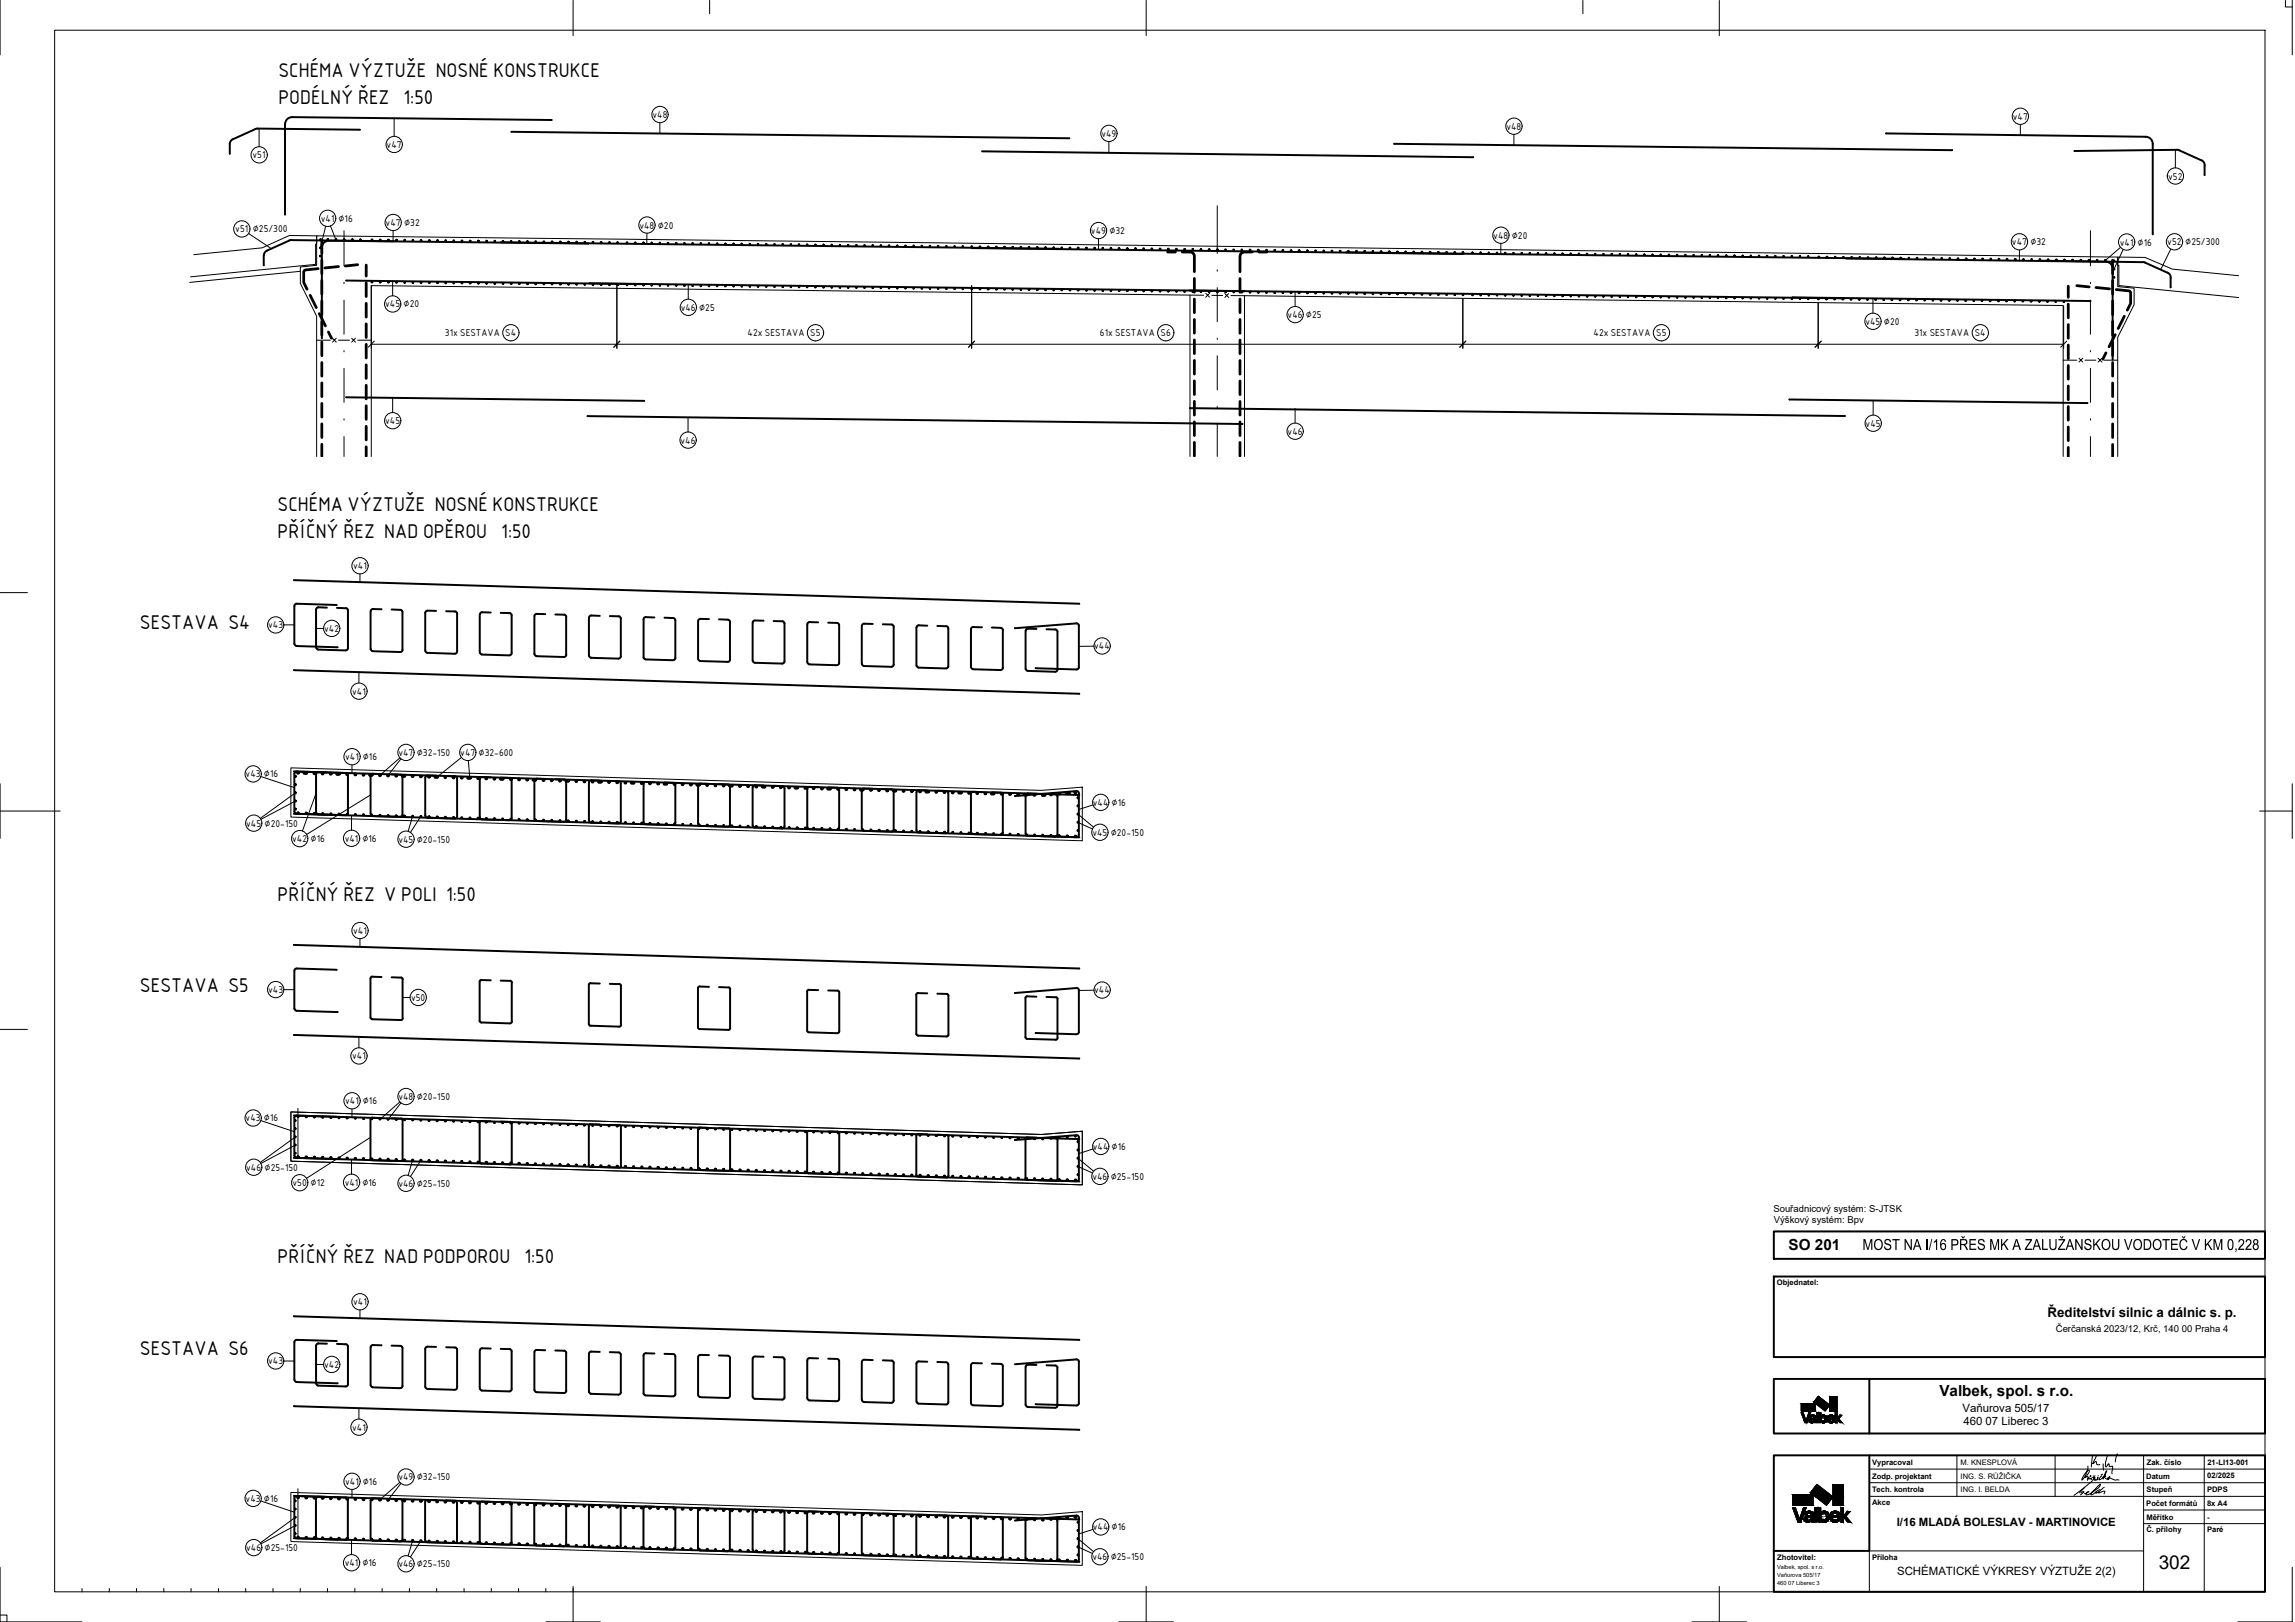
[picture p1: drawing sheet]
<svg xmlns="http://www.w3.org/2000/svg" width="841mm" height="594mm" viewBox="0 0 841 594" stroke-linecap="round" stroke-linejoin="round" font-family="sans-serif">
<defs><g id="words">
<g font-size="7">
<text x="102" y="28.2">SCHÉMA VÝZTUŽE NOSNÉ KONSTRUKCE</text>
<text x="102" y="38.2">PODÉLNÝ ŘEZ</text>
<text x="147.9" y="38.2">1:50</text>
<text x="101.7" y="187">SCHÉMA VÝZTUŽE NOSNÉ KONSTRUKCE</text>
<text x="101.7" y="197">PŘÍČNÝ ŘEZ NAD OPĚROU</text>
<text x="183.7" y="197">1:50</text>
<text x="51.3" y="230.4">SESTAVA S4</text>
<text x="101.7" y="329.8">PŘÍČNÝ ŘEZ V POLI 1:50</text>
<text x="51.3" y="363.3">SESTAVA S5</text>
<text x="101.7" y="462.7">PŘÍČNÝ ŘEZ NAD PODPOROU</text>
<text x="192.2" y="462.7">1:50</text>
<text x="51.3" y="496.2">SESTAVA S6</text>
<text x="791.1" y="574.7">302</text>
</g>
<text font-size="6.2" x="682.5" y="457.8">MOST NA I/16 PŘES MK A ZALUŽANSKOU VODOTEČ V KM 0,228</text>
<g font-size="5.6">
<text x="655.4" y="457.8">SO 201</text>
<text x="710.7" y="511.4">Valbek, spol. s r.o.</text>
</g>
<text font-size="4.9" x="750.4" y="482.2">Ředitelství silnic a dálnic s. p.</text>
<g font-size="4.2">
<text x="719.2" y="517">Vaňurova 505/17</text>
<text x="719.5" y="522.1">460 07 Liberec 3</text>
<text x="695.1" y="559.1">I/16 MLADÁ BOLESLAV - MARTINOVICE</text>
<text x="695.2" y="577">SCHÉMATICKÉ VÝKRESY VÝZTUŽE 2(2)</text>
</g>
<g font-size="3.5">
<text x="239.1" y="43.2">v48</text>
<text x="552" y="47.5">v48</text>
<text x="737.6" y="43.8">v47</text>
<text x="403.6" y="50.1">v49</text>
<text x="92.5" y="58">v51</text>
<text x="141.7" y="54.2">v47</text>
<text x="794.6" y="65.8">v52</text>
<text x="117.6" y="81.3">v41 ∅16</text>
<text x="141.3" y="82.8">v47 ∅32</text>
<text x="234.3" y="83.7">v48 ∅20</text>
<text x="86.2" y="85.1">v51 ∅25/300</text>
<text x="399.8" y="85.7">v49 ∅32</text>
<text x="547.2" y="87.4">v48 ∅20</text>
<text x="737.3" y="89.8">v47 ∅32</text>
<text x="776.8" y="89.9">v41 ∅16</text>
<text x="794.2" y="89.8">v52 ∅25/300</text>
<text x="141.1" y="112.6">v45 ∅20</text>
<text x="249.5" y="113.8">v46 ∅25</text>
<text x="471.8" y="116.5">v46 ∅25</text>
<text x="683.6" y="118.9">v45 ∅20</text>
<text x="163.1" y="123.1">31x SESTAVA S4</text>
<text x="274" y="123.1">42x SESTAVA S5</text>
<text x="403.1" y="123.1">61x SESTAVA S6</text>
<text x="584" y="123.1">42x SESTAVA S5</text>
<text x="701.5" y="123.1">31x SESTAVA S4</text>
<text x="141.1" y="155.3">v45</text>
<text x="471.8" y="159.2">v46</text>
<text x="683.7" y="156.3">v45</text>
<text x="249.4" y="162.5">v46</text>
<text x="129.4" y="208.5">v41</text>
<text x="98.3" y="230.1">v43</text>
<text x="118.8" y="231.5">v42</text>
<text x="401" y="237.9">v44</text>
<text x="129" y="254.4">v41</text>
<text x="126.5" y="278.4">v41 ∅16</text>
<text x="146" y="276.9">v47 ∅32-150</text>
<text x="168.7" y="276.9">v47 ∅32-600</text>
<text x="90" y="284.7">v43 ∅16</text>
<text x="400.5" y="295.2">v44 ∅16</text>
<text x="90.2" y="302.7">v45 ∅20-150</text>
<text x="107.1" y="308.4">v42 ∅16</text>
<text x="126.3" y="308.3">v41 ∅16</text>
<text x="146" y="308.7">v45 ∅20-150</text>
<text x="400.3" y="306.1">v45 ∅20-150</text>
<text x="129.4" y="342.1">v41</text>
<text x="98.3" y="363.7">v43</text>
<text x="401" y="363.9">v44</text>
<text x="150.6" y="366.6">v50</text>
<text x="129" y="388">v41</text>
<text x="126.5" y="404.5">v41 ∅16</text>
<text x="146" y="402.9">v48 ∅20-150</text>
<text x="90" y="410.7">v43 ∅16</text>
<text x="400.5" y="421.2">v44 ∅16</text>
<text x="90.2" y="428.8">v46 ∅25-150</text>
<text x="107.2" y="434.4">v50 ∅12</text>
<text x="126.3" y="434.3">v41 ∅16</text>
<text x="146" y="434.7">v46 ∅25-150</text>
<text x="400.3" y="432.1">v46 ∅25-150</text>
<text x="649.9" y="443.9">Souřadnicový systém: S-JTSK</text>
<text x="650" y="448.1">Výškový systém: Bpv</text>
<text x="129.4" y="478.1">v41</text>
<text x="753.4" y="487.8">Čerčanská 2023/12, Krč, 140 00 Praha 4</text>
<text x="98.3" y="499.7">v43</text>
<text x="118.8" y="501">v42</text>
<text x="129" y="524">v41</text>
<text x="126.5" y="543.8">v41 ∅16</text>
<text x="146" y="542.2">v49 ∅32-150</text>
<text x="90" y="550.1">v43 ∅16</text>
<text x="400.5" y="560.5">v44 ∅16</text>
<text x="90.2" y="568.1">v46 ∅25-150</text>
<text x="126.3" y="573.7">v41 ∅16</text>
<text x="146" y="574">v46 ∅25-150</text>
<text x="400.3" y="571.5">v46 ∅25-150</text>
</g>
<g font-size="2.8">
<text x="651.1" y="470.7">Objednatel:</text>
<text x="686.1" y="536.6">Vypracoval</text>
<text x="718.5" y="536.7">M. KNESPLOVÁ</text>
<text x="786.7" y="536.6">Zak. číslo</text>
<text x="808.9" y="536.6">21-LI13-001</text>
<text x="686.1" y="541.6">Zodp. projektant</text>
<text x="718.5" y="541.6">ING. S. RŮŽIČKA</text>
<text x="786.5" y="541.6">Datum</text>
<text x="808.9" y="541.5">02/2025</text>
<text x="686" y="546.6">Tech. kontrola</text>
<text x="686.1" y="551.2">Akce</text>
<text x="718.5" y="546.6">ING. I. BELDA</text>
<text x="786.5" y="551.6">Počet formátů</text>
<text x="786.6" y="546.6">Stupeň</text>
<text x="808.8" y="546.6">PDPS</text>
<text x="808.8" y="551.6">8x A4</text>
<text x="786.6" y="556.6">Měřítko</text>
<text x="808.8" y="556.6">-</text>
<text x="786.6" y="561.2">Č. přílohy</text>
<text x="808.8" y="561.2">Paré</text>
<text x="651.2" y="571.2">Zhotovitel:</text>
<text x="686" y="571.2">Příloha</text>
</g>
<g font-size="2.1">
<text x="651.2" y="574.6">Valbek, spol. s r.o.</text>
<text x="651.2" y="577.6">Vaňurova 505/17</text>
<text x="651.2" y="580.5">460 07 Liberec 3</text>
</g>
</g></defs>
<!-- layer: .0_200 -->
<g fill="none" stroke="#000" stroke-width=".37">
<path d="M446.1 75.4v17.5M71 93.3l25.1-2.5 9.9-4.6 10 .2v3h-.3v7.4l-45.9 4.6M110.1 99.4l-40.6 4M126.1 84.5v12.9M446.1 98.8v.5M766.1 84.5v12.9M126.1 103.4v.5M126.1 109.9v12.5M436.1 108.1v59.1M441.1 108.1l-305-3.5v62.6M441.8 108.9l.8-.8 .6 .8M441.9 107.5l.7 .6 .7-.6"/>
<path d="M444.1 108.2h4M446.1 105.3v12.5M448.9 108.9l.6-.7 .8 .7M448.9 107.5l.6 .7 .8-.7M451.1 108.3l305 3.6v55.3M456.1 108.3v58.9M766.1 103.4v.5M766.1 109.9v12.5M820.4 101l-24.3-2.4-10-4.3-10-.1v3h.4v7.4l43.9 4.4M116 124.6h5M121.8 123.9l.8 .7 .6-.7M121.8 125.3l.8-.7 .6 .7"/>
<path d="M124 124.6h4.1M126.1 128.4v.5M126.1 134.9v12.5M128.9 123.9l.6 .7 .8-.7M128.9 125.3l.6-.7 .8 .7M131.1 124.6h5M446.1 123.8v.5M446.1 130.3v12.5M756.1 131.9h5M761.9 132.6l.7-.7 .7 .7M761.9 131.2l.7 .7 .7-.7M764.1 131.9h4"/>
<path d="M766.1 128.4v.5M766.1 134.9v12.5M768.9 132.6l.7-.7 .7 .7M768.9 131.2l.7 .7 .7-.7M771.1 131.9h5M126.1 153.4v.5M126.1 159.9v7.3M446.1 148.9v.4M446.1 155.3v11.9M766.1 153.4v.5M766.1 159.9v7.3M116 167.2v-51.4l-5.9-12v-6l5.9-.6v-10.8l660.1 7.8v10.8l6 .6v6l-6 11.9v43.7"/>
<path d="M109.2 405.9v17.8M109.2 545.3v17.8"/>
</g>
<g fill="none" stroke="#000" stroke-width="1">
<path d="M116.6 98.4l-4.7 .5-.5 .3-.1 4.1 1.2 2.6M117.9 87.8v5M117.9 95.3v5M124 97.6l-5 .5M131.1 97l-4.6 .4M134.2 97.1v4M427.9 92.3h2.8M433.2 92.3h2.9a1.58 1.58 0 0 1 1.6 1.6v5.6M458.9 92.3h-2.9a1.65 1.65 0 0 0-1.6 1.6v5.6M461.4 92.3h2.8M774.2 95.3v5M113.7 108.2l2.2 4.5"/>
<path d="M117 114.9l2.3 4.5M117.9 102.8v5M117.9 110.3v4.9M117.9 117.7v5M134.2 103.6v5M134.2 111.1v5M134.2 118.6v5M437.7 102v5M437.7 109.5v5M437.7 117v5M454.4 102v5M454.4 109.5v5"/>
<path d="M454.4 117v5.1M757.9 104.8v4.1M757.9 111.4v5M757.9 118.9v5M761.1 104.6l4.5 .5M768.1 105.3l4.9 .5M774.2 102.8v5M774.2 110.3v4.9M774.2 117.7v5.1M775.5 106.1l4.6 .4 .7 .5v4.1l-1.2 2.5M778.5 115.8l-2.3 4.5M117.9 125.2v5.1"/>
<path d="M117.9 132.8v5M120.4 121.6l1.1 2.3M134.2 126.1v5M134.2 133.6v5M437.7 124.5v5M437.7 132v5M437.7 139.5v5M454.4 124.6v5M454.4 132.1v4.9M454.4 139.5v5M757.9 126.4v5M757.9 133.9v5"/>
<path d="M771.7 129.3l-1.1 2.2M774.2 125.3v5M774.2 132.8v5M775.1 122.6l-2.2 4.4M117.9 140.3v5M117.9 147.8v5M117.9 155.3v4.9M134.2 141.1v5M134.2 148.6v5M134.2 156.1v5M437.7 147v5M437.7 154.5v5"/>
<path d="M454.4 147v5M454.4 154.5v5M757.9 141.4v5M757.9 148.9v5M757.9 156.4v5M774.2 140.3v5M774.2 147.8v5M774.2 155.3v4.9M117.9 162.7v4.5M134.2 163.6v3.6M437.7 162v5M454.4 162.1v5"/>
<path d="M757.9 163.9v3.3M774.2 162.8v4.4"/>
</g>
<!-- layer: .5_betonarska_vyztuz -->
<g fill="none" stroke="#000" stroke-width=".72">
<path d="M107 42.9l95.1 1.1M107.1 42.9a2.56 2.56 0 0 0-2.6 2.6l-.1 33.1M131.9 47.5l-37.8-.4-9.1 4.1-.7 1.1-.1 4M187.4 48.3l204.5 2.3M359.9 55.4l180 2.2M510.9 52.7l204.5 2.3M691.2 48.9l95.2 1.2 1.1 .3 1.1 1.1 .3 1.2v33.1M797.7 54.9l-37.5 .4M797.8 54.8l.8 .2M798.6 55l8.1 3.7 .8 .6 .4 1.2M807.9 60.6v3.5M106 88.1l-8.5 3.9-.8 1.1-.1 4.1"/>
<path d="M106.8 87.9l108.8 1.3M106.9 87.9l-.9 .2M120.5 88.2a2.56 2.56 0 0 0-2.6 2.5v33.1M183.6 88.7l204.5 2.4M356.1 90.9l180 2.1M493.4 92.4l204.5 2.4M676.5 94.7l95.2 1.2M747.8 95.5l38.3 .7M771.7 95.9l1.6 .5 .7 .9 .2 1.1v33.2M786.1 96.2l8.2 3.6 .7 .6 .5 1.3M126.9 102.8l109.2 1.3M216.1 103.8l460 5.5"/>
<path d="M656.8 108.9l109.3 1.4M795.4 101.7v3.6M126.9 145.5l109.2 1.3M215.3 152.4l240 2.9M436.1 149.5l240 2.9M655.7 146.3l109.3 1.3M107.7 212.5l287.8 8.6M107.9 221.9v13.9M107.9 235.8l.2 .5 .6 .3M108.7 236.6l15 .5M115.8 223.2v13.9M115.9 237.1l.2 .5 .5 .3 10.1 .3 .6-.2 .2-.6"/>
<path d="M116.6 222.4l3.2 .2M116.7 222.4l-.6 .3-.2 .5M123.4 221.6l-14.7-.5-.6 .2-.2 .6M123.5 222.6l3.2 .2M126.7 222.7l.6 .3 .2 .5v13.9M135.8 223.9v13.8M135.8 237.7l.3 .5 .5 .3M139.8 223.2l-3.4-.1-.6 .8M143.5 223.2l3.2 .2 .7 .4v14.6l-.7 .4-10.1-.3M155.9 238.3l.2 .6 .5 .2M156.6 239.1l10.1 .4M159.8 223.7h-3.3l-.6 .5-.1 14.2"/>
<path d="M163.5 223.9l3.3 .1 .7 .4v14.2l-.2 .6-.6 .2M175.8 225.1l.1 13.8 .2 .6 .5 .2M179.8 224.3h-3.3l-.6 .7M183.5 224.5l3.2 .1 .7 .4v14.6l-.7 .4-10.1-.3M195.9 239.5l.2 .6 .5 .2 10.1 .3M196.6 224.8l3.2 .1M196.7 224.8l-.6 .3-.2 .5-.1 13.9M203.5 225.1h3.2M206.8 225.1l.5 .3 .2 .5v13.9l-.2 .6-.6 .2M215.8 226.2l.1 13.9 .2 .6 .5 .2M219.8 225.6l-3.3-.1-.6 .7M223.5 225.7h3.2l.7 .5v14.6l-.7 .4-10.1-.3"/>
<path d="M239.8 226.2l-3.4-.1-.5 .5-.1 14.1M243.5 226.2l3.2 .2 .6 .2 .2 .6M247.5 227.2v13.8l-.3 .6-.5 .2M255.8 227.5v13.8M256.6 226.7l3.2 .1M256.7 226.7l-.6 .2-.2 .5M263.5 226.8l3.2 .2M266.7 227l.6 .2 .2 .5v14M275.8 228.1v13.8M279.8 227.3h-3.4l-.6 .7M283.5 227.5l3.2 .1 .6 .2 .2 .5M287.5 228.4v13.8l-.3 .6-.5 .2"/>
<path d="M299.8 227.9h-3.3l-.6 .5-.1 14.1 .3 .6 .5 .2M303.5 228.1h3.3l.7 .5v14.2M315.8 229.2v13.9M319.8 228.5h-3.4l-.6 .7M323.5 228.7h3.2l.6 .3 .2 .5M327.5 229.5v13.9l-.2 .6-.6 .2M336.6 229l3.2 .2M336.7 229l-.6 .3-.2 .5-.1 13.9 .3 .6 .5 .2 10.1 .3 .6-.2 .2-.6M343.5 229.2l3.2 .2M346.8 229.3l.5 .3 .2 .5v13.9M356.7 229.7l3.1 .1M356.7 229.6l-.6 .3-.2 .5-.1 13.9 .3 .5 .5 .3"/>
<path d="M363.5 229.8l3.2 .2 .7 .5 .1 14.1-.2 .6-.6 .2M371.9 230.1l23-1.7 .5 .7v15.3l-.3 .5-.6 .3M375.8 231.1v13.9M376.6 230.3h3.2M376.7 230.3l-.6 .2-.2 .5M383.5 230.5l3.2 .1M386.8 230.6l.5 .2 .2 .6v13.8l-.2 .6-.6 .2M107.7 245.5l287.8 8.6M235.8 240.7l.3 .5 .5 .3 10.1 .3M255.9 241.3l.2 .5 .5 .3M267.5 241.6l-.2 .6-.6 .2-10.1-.3M275.8 241.9l.3 .6 .5 .2"/>
<path d="M276.6 242.8l10.1 .2M296.6 243.3l10.1 .3M307.5 242.8l-.2 .6-.6 .2M315.8 243.1l.3 .6 .5 .2M316.6 243.9l10.1 .3M356.6 245.1l10.1 .3M375.9 244.9l.2 .6 .5 .2 10.1 .4M379.5 244.7l15 .5M107.7 282.5l287.8 8.7M107.7 298l287.8 8.7M107.9 283.4v13.9M107.9 297.3l.2 .5 .6 .2 15 .5"/>
<path d="M115.8 283.6v13.9M116.6 282.8l3.2 .1M116.7 282.8l-.6 .2-.2 .6M123.4 283l-14.7-.4-.6 .2-.2 .6M123.5 283l3.2 .1M126.7 283.1l.6 .2 .2 .6-.1 14.3-.7 .4-10.1-.3-.5-.3-.2-.5M135.8 284.2v13.9M135.8 298.1l.3 .5 .5 .2 10.1 .4M136.7 283.4l3.1 .1M136.7 283.4l-.6 .2-.3 .6M143.5 283.6l3.2 .1 .7 .5 .1 14.2-.2 .5-.6 .2M155.9 298.7l.2 .5 .5 .3"/>
<path d="M156.6 299.5l10.1 .3M159.8 284.1h-3.3l-.6 .5-.1 14.1M163.5 284.2l3.3 .1 .7 .5v14.2l-.2 .6-.6 .2M175.8 285.4l.1 13.9 .2 .5 .5 .3M179.8 284.7l-3.3-.1-.6 .8M183.5 284.8l3.2 .1 .7 .5v14.6l-.7 .4-10.1-.3M195.9 299.9l.2 .5 .5 .3 10.1 .3M196.6 285.2l3.2 .1M196.7 285.2l-.6 .2-.2 .6-.1 13.9M203.5 285.4l3.2 .1M206.8 285.5l.5 .2 .2 .6v13.9l-.2 .5-.6 .3M219.8 285.9l-3.3-.1-.6 .6-.1 14.1 .3 .5 .5 .3"/>
<path d="M223.5 286l3.2 .1 .6 .2 .2 .6M227.5 286.9l-.1 14.3-.7 .4-10.1-.3M239.8 286.5l-3.4-.1-.5 .6-.1 14.1 .3 .5 .5 .3M243.5 286.6l3.2 .1M246.7 286.7l.6 .2 .2 .6v13.9M255.8 287.8v13.9M256.7 287l-.6 .2-.2 .6M263.5 287.2l3.2 .1M266.7 287.3l.6 .3 .2 .5v13.9M275.8 288.4v13.9M279.8 287.7l-3.4-.1-.6 .8M283.5 287.8l3.2 .1 .6 .3 .2 .5"/>
<path d="M287.5 288.7v13.9l-.3 .6-.5 .2M299.8 288.3l-3.3-.1-.6 .6-.1 14.1 .3 .5 .5 .3M303.5 288.4l3.3 .1 .7 .5v14.2M315.8 289.6v13.9M319.8 288.9l-3.4-.1-.6 .8M323.5 289l3.2 .1 .7 .5 .1 14.2-.2 .5-.6 .3M335.8 290.2l.1 13.9 .2 .5 .5 .3 10.1 .3 .6-.3 .2-.5M336.6 289.4l3.2 .1M336.7 289.4l-.6 .2-.2 .6M343.5 289.6l3.2 .1M346.8 289.7l.5 .2 .2 .6v13.9M359.8 290.1l-3.3-.1-.6 .6-.1 14.1 .3 .5 .5 .2"/>
<path d="M363.5 290.2l3.2 .1 .7 .5 .1 14.2-.2 .5-.6 .2M371.9 291.6l22.6-1.9 .7 .4 .2 15.7-.3 .6-.6 .2-15-.4M375.8 291.4v13.9M376.6 290.6l3.2 .1M376.7 290.6l-.6 .3-.2 .5M383.5 290.8l3.2 .1M386.8 290.9l.5 .3 .2 .5-.1 14.3-.7 .4-10.1-.4-.5-.2-.2-.5M247.5 301.4l-.3 .5-.5 .2M255.9 301.7l.2 .5 .5 .2M267.5 302l-.2 .6-.6 .2M275.8 302.3l.3 .5 .5 .3 10.1 .3M296.6 303.7l10.1 .3"/>
<path d="M307.5 303.2l-.2 .5-.6 .3M315.8 303.5l.3 .5 .5 .3M316.6 304.3l10.1 .3M356.6 305.5l10.1 .3M107.7 346.1l287.8 8.6M107.9 355.5v13.9M123.4 355.2l-14.7-.5-.6 .2-.2 .6M136.4 357.7l3.4 .2M136.4 357.7l-.4 .2-.2 .4v14.4l.6 .6M143.5 357.9l3.5 .1 .6 .6M147.5 358.7v14.3M175.8 359.6l.1 14.7 11 .5"/>
<path d="M179.8 359l-3.6-.1-.4 .6M183.5 359.2h3.5l.5 .4 .1 14.6-.2 .4-.5 .2M107.7 379.1l287.8 8.6M107.9 369.4l.2 .5 .6 .3 15 .5M136.4 373.3l10.5 .3M147.6 373l-.2 .4-.5 .2M219.8 360.2l-3.6-.1-.4 .6M223.5 360.4h3.4M227 360.4l.5 .4 .1 14.6-.2 .4-.5 .2-11-.5-.1-14.8M255.8 376.3l.6 .6 10.5 .3M259.8 361.5l-3.4-.2-.6 .4v14.6M263.5 361.5l3.5 .2"/>
<path d="M267 361.6l.6 .6M267.5 362.3v14.3M267.6 376.6l-.2 .4-.4 .2M295.8 377.5l.6 .6 10.5 .3M299.8 362.6l-3.4-.1-.6 .5v14.5M303.5 362.8l3.5 .1M307 362.8l.6 .6v14.4l-.2 .4-.5 .2M339.8 363.8l-3.4-.1-.6 .5v14.5l.4 .5 10.7 .4 .6-.3 .1-14.6M343.5 364h3.5l.6 .7M371.9 363.7l23-1.7 .5 .7v15.3l-.3 .5-.6 .3M376.4 364.9l3.4 .2M376.4 364.9l-.4 .2-.2 .4 .2 14.8 11.1 .5 .5-.6-.1-14.6-.5-.4-3.5-.1"/>
<path d="M379.5 378.3l15 .5M107.7 408.6l287.8 8.6M107.9 409.4v13.9M123.4 409l-14.7-.4-.6 .2-.2 .6M139.8 409.5l-3.4-.2-.6 .5v14.6l.6 .6M143.5 409.6l3.5 .1 .6 .6M147.5 410.3v14.4M176.4 410.6l-.4 .1-.2 .5 .1 14.8 11 .5M176.4 410.6l3.4 .1M183.5 410.8l3.5 .1 .6 .6M187.5 411.5v14.4M216.4 411.7l-.4 .2-.2 .5v14.3l.6 .6"/>
<path d="M216.4 411.8l3.4 .1M223.5 412l3.4 .1M227 412.1l.6 .6-.1 14.4M255.8 413.6l.2 14.8 10.9 .5M259.8 413.1l-3.6-.1-.4 .6M263.5 413.2l3.5 .1 .6 .6M267.5 413.9v14.4M299.8 414.3l-3.5-.1-.5 .6M303.5 414.4l3.5 .1 .5 .3 .1 14.7-.5 .6-11.1-.5-.2-14.8M339.8 415.5l-3.5-.1-.5 .6M343.5 415.6l3.5 .1M347 415.7l.6 .6v14.3l-.2 .5-.5 .2-10.9-.6-.2-14.7"/>
<path d="M371.9 417.5l23-1.6 .5 .7v15.2l-.3 .6-.6 .2M376.4 416.6l3.4 .1M376.4 416.6l-.4 .1-.2 .5v14.4M383.5 416.8l3.5 .1M387 416.9l.5 .3v14.9l-.6 .3-10.5-.2-.6-.7M107.7 424.1l287.8 8.6M107.9 423.2l.2 .6 .6 .2M108.7 424.1l15 .4M136.4 425l10.5 .3M147.6 424.6l-.2 .5-.5 .2M187.6 425.9l-.2 .4-.5 .2M227.6 427.1l-.2 .4-.4 .2"/>
<path d="M267.6 428.2l-.2 .5-.4 .2M379.5 432.2l15 .5M107.7 482.1l287.8 8.6M107.9 491.5v13.9M115.8 492.9v13.8M116.6 492.1h3.2M116.7 492.1l-.6 .2-.2 .5M123.4 491.2l-14.7-.5-.6 .3-.2 .5M123.5 492.2l3.2 .2 .7 .4v14.6l-.7 .4-10.1-.3M135.8 493.5v13.8M139.8 492.7h-3.4l-.6 .7M143.5 492.9h3.2l.7 .5 .1 14.2-.2 .6-.6 .2"/>
<path d="M155.8 494l.1 13.9 .2 .6 .5 .2M159.8 493.3h-3.3l-.6 .7M163.5 493.5h3.3l.7 .5v14.2l-.2 .6-.6 .2M179.8 493.9h-3.3l-.6 .5-.1 14.1M183.5 494l3.2 .1 .7 .5 .1 14.2-.2 .6-.6 .2M195.8 495.2l.1 13.9 .2 .5 .5 .3M196.6 494.4l3.2 .2M196.7 494.4l-.6 .2-.2 .6M203.5 494.6l3.2 .1M206.8 494.7l.5 .3 .2 .5-.1 14.3-.7 .4-10.1-.3M216.7 495.1h3.1M216.7 495l-.6 .2-.2 .6-.1 13.9"/>
<path d="M223.5 495.2l3.2 .2 .7 .4 .1 14.2-.2 .5-.6 .3M239.8 495.7h-3.4l-.5 .5-.1 14.1 .3 .5 .5 .3M243.5 495.9h3.2l.7 .5 .1 14.2-.3 .6-.5 .2M255.8 497v13.9M256.6 496.2l3.2 .1M256.7 496.2l-.6 .3-.2 .5M263.5 496.5h3.2M266.7 496.5l.6 .3 .2 .5M267.5 497.3l-.1 14.3-.7 .4-10.1-.3M275.8 497.6v13.9M279.8 496.9h-3.4l-.6 .7M283.5 497l3.2 .1 .7 .5 .1 14.2"/>
<path d="M299.8 497.5h-3.3l-.6 .5-.1 14.1 .3 .5 .5 .3M303.5 497.6l3.3 .1 .5 .3 .2 .5M307.5 498.5v13.9l-.2 .6-.6 .2M315.8 498.8v13.9M319.8 498.2l-3.4-.2-.6 .8M323.5 498.2l3.2 .2M326.7 498.3l.6 .3 .2 .5v13.9M336.6 498.7h3.2M336.7 498.6l-.6 .2-.2 .6-.1 13.9 .3 .5 .5 .3M343.5 498.8l3.2 .2M346.8 499l.5 .2 .2 .5v13.9M359.8 499.3h-3.3l-.6 .5v14.4l.7 .5 10.1 .3"/>
<path d="M363.5 499.5h3.2l.7 .5 .1 14.2-.2 .6-.6 .2M371.9 499.7l22.6-1.8 .7 .4 .2 15.7-.3 .5-.6 .2-15-.4M376.6 499.8l3.2 .1M376.7 499.8l-.6 .3-.2 .5M107.7 515l287.8 8.7M107.9 505.4l.2 .5 .6 .3 15 .5M115.9 506.7l.2 .5 .5 .3M135.8 507.3l.3 .6 .5 .2M136.6 508.1l10.1 .3M156.6 508.7l10.1 .3M175.9 508.5l.2 .5 .5 .3 10.1 .3M215.9 509.7l.2 .5 .5 .3 10.1 .3"/>
<path d="M236.6 511.1l10.1 .3M255.9 510.9l.2 .6 .5 .2M275.8 511.5l.3 .6 .5 .2 10.1 .3 .5-.2 .3-.6M296.6 512.9l10.1 .3M315.8 512.7l.3 .5 .5 .3 10.1 .3 .6-.2 .2-.6M347.5 513.6l-.2 .6-.6 .2-10.1-.3M375.8 500.6v13.9M375.9 514.5l.2 .6 .5 .2 10.1 .3 .6-.2 .2-.6M383.5 500.1h3.2M386.8 500.1l.5 .3 .2 .5M387.5 500.9v13.9M107.7 547.9l287.8 8.6"/>
<path d="M107.9 548.7v13.9M119.8 548.3l-3.4-.1-.5 .6-.1 14.1 .2 .5 .6 .2M123.4 548.4l-14.7-.5-.6 .3-.2 .5M123.5 548.4l3.2 .1 .5 .2 .3 .6M127.5 549.3v13.9l-.4 .6-18.4-.4-.6-.3-.2-.5M135.8 549.6v13.9M136.6 548.8l3.2 .1M136.7 548.8l-.6 .2-.3 .6M143.5 549l3.2 .1M146.7 549.1l.6 .2 .2 .6v13.9M155.8 550.2v13.9M159.8 549.5l-3.4-.1-.6 .8"/>
<path d="M163.4 549.6l3.3 .1 .5 .2 .3 .6M167.5 550.5v13.8l-.3 .6-.5 .2M179.8 550.1l-3.3-.1-.6 .5-.1 14.2 .3 .5 .5 .2M183.5 550.2l3.2 .1 .6 .2 .2 .5M187.5 551.1v13.9M195.8 551.4v13.8M196.6 550.6l-.5 .2-.3 .5M203.5 550.8l3.2 .1 .7 .5 .1 14.1-.3 .6-.5 .2M216.6 551.2l-.5 .2-.3 .6v13.8l.2 .6 .6 .2M223.5 551.4l3.2 .1 .7 .5 .1 14.2-.3 .5-.5 .2M235.8 552.6v13.9l.3 .5 .5 .2M236.6 551.8l-.5 .2-.3 .6"/>
<path d="M246.7 552.1l.6 .2 .2 .6v13.9l-.3 .5-.5 .2M259.8 552.5l-3.4-.1-.6 .6v14.1M263.5 552.6l3.2 .1 .7 .5 .1 14.1-.3 .6-.5 .2M275.8 553.8v13.9M276.6 553l3.2 .1M276.7 553l-.6 .2-.3 .6M283.5 553.2l3.2 .1M286.7 553.3l.6 .2 .2 .6-.1 14.2-.8 .5-10-.4-.5-.2-.3-.6M299.8 553.7l-3.4-.1-.5 .5-.1 14.2M303.5 553.8l3.2 .1 .7 .4 .1 14.2-.3 .6-.5 .2M315.8 555v13.8M319.8 554.3l-3.4-.1-.6 .7"/>
<path d="M323.5 554.4l3.2 .1 .7 .5 .1 14.1-.2 .6-.6 .2M335.8 555.6v13.9M339.8 554.9l-3.4-.1-.6 .8M343.5 555l3.2 .1 .7 .5v14.6l-.7 .4-10.1-.4-.5-.2-.3-.5M359.8 555.5l-3.3-.1-.6 .6-.1 14.1M363.5 555.6l3.2 .1 .7 .5 .1 14.1-.2 .6-.6 .2M371.9 556.9l22.6-1.8 .8 .6 .1 15.5-.3 .6-.6 .2-17.9-.5M379.8 556.1l-3.4-.1-.5 .6-.1 14.1 .3 .5 .5 .2M383.5 556.2l3.2 .1 .6 .2 .2 .6M387.5 557.1v13.8l-.3 .6-.5 .2M107.7 563.4l287.8 8.6M135.8 563.4l.3 .6 .5 .2 10 .4 .7-.3 .2-.6"/>
<path d="M155.8 564l.3 .6 .5 .2M156.6 564.9l10.1 .3M176.6 565.5l10 .3M187.5 564.9l-.2 .6-.6 .2M195.8 565.2l.3 .6 .5 .2M196.6 566.1l10 .2M255.8 567l.2 .6 .6 .2M256.6 567.9l10.1 .3M295.8 568.2l.2 .6 .6 .2 10.1 .4M315.8 568.8l.3 .6 .5 .2M316.6 569.7l10 .2M355.9 570.1l.2 .5 .5 .2"/>
<path d="M356.6 570.9l10 .3"/>
<circle cx="117.4" cy="87.8" r=".15"/>
<circle cx="117.4" cy="93.8" r=".15"/>
<circle cx="117.4" cy="90.8" r=".15"/>
<circle cx="120.1" cy="87.7" r=".15"/>
<circle cx="123.1" cy="87.7" r=".15"/>
<circle cx="126.1" cy="87.7" r=".15"/>
<circle cx="129.1" cy="87.7" r=".15"/>
<circle cx="132.1" cy="87.8" r=".15"/>
<circle cx="136.3" cy="87.8" r=".15"/>
<circle cx="139.3" cy="87.9" r=".15"/>
<circle cx="142.3" cy="87.9" r=".15"/>
<circle cx="145.3" cy="87.9" r=".15"/>
<circle cx="148.3" cy="88" r=".15"/>
<circle cx="151.3" cy="88" r=".15"/>
<circle cx="154.3" cy="88" r=".15"/>
<circle cx="157.3" cy="88.1" r=".15"/>
<circle cx="160.3" cy="88.1" r=".15"/>
<circle cx="163.3" cy="88.1" r=".15"/>
<circle cx="166.3" cy="88.2" r=".15"/>
<circle cx="169.3" cy="88.2" r=".15"/>
<circle cx="172.3" cy="88.3" r=".15"/>
<circle cx="175.3" cy="88.3" r=".15"/>
<circle cx="178.3" cy="88.3" r=".15"/>
<circle cx="181.3" cy="88.3" r=".15"/>
<circle cx="184.3" cy="88.4" r=".15"/>
<circle cx="187.3" cy="88.4" r=".15"/>
<circle cx="190.3" cy="88.4" r=".15"/>
<circle cx="193.3" cy="88.5" r=".15"/>
<circle cx="196.3" cy="88.5" r=".15"/>
<circle cx="199.3" cy="88.6" r=".15"/>
<circle cx="202.3" cy="88.6" r=".15"/>
<circle cx="205.3" cy="88.6" r=".15"/>
<circle cx="208.3" cy="88.6" r=".15"/>
<circle cx="211.3" cy="88.7" r=".15"/>
<circle cx="214.3" cy="88.7" r=".15"/>
<circle cx="217.3" cy="88.7" r=".15"/>
<circle cx="220.3" cy="88.8" r=".15"/>
<circle cx="223.3" cy="88.8" r=".15"/>
<circle cx="226.3" cy="88.9" r=".15"/>
<circle cx="229.8" cy="88.9" r=".11"/>
<circle cx="232.8" cy="88.9" r=".11"/>
<circle cx="235.8" cy="88.9" r=".11"/>
<circle cx="238.8" cy="88.9" r=".11"/>
<circle cx="241.8" cy="89" r=".11"/>
<circle cx="244.8" cy="89" r=".11"/>
<circle cx="247.8" cy="89.1" r=".11"/>
<circle cx="250.8" cy="89.1" r=".11"/>
<circle cx="253.8" cy="89.1" r=".11"/>
<circle cx="256.8" cy="89.1" r=".11"/>
<circle cx="259.8" cy="89.2" r=".11"/>
<circle cx="262.8" cy="89.2" r=".11"/>
<circle cx="265.8" cy="89.3" r=".11"/>
<circle cx="268.8" cy="89.3" r=".11"/>
<circle cx="271.8" cy="89.3" r=".11"/>
<circle cx="274.8" cy="89.4" r=".11"/>
<circle cx="277.8" cy="89.4" r=".11"/>
<circle cx="280.8" cy="89.4" r=".11"/>
<circle cx="283.8" cy="89.5" r=".11"/>
<circle cx="286.8" cy="89.5" r=".11"/>
<circle cx="289.8" cy="89.5" r=".11"/>
<circle cx="292.8" cy="89.6" r=".11"/>
<circle cx="295.8" cy="89.6" r=".11"/>
<circle cx="298.8" cy="89.7" r=".11"/>
<circle cx="301.8" cy="89.7" r=".11"/>
<circle cx="304.8" cy="89.7" r=".11"/>
<circle cx="307.8" cy="89.7" r=".11"/>
<circle cx="310.8" cy="89.8" r=".11"/>
<circle cx="313.8" cy="89.8" r=".11"/>
<circle cx="316.8" cy="89.9" r=".11"/>
<circle cx="319.8" cy="89.9" r=".11"/>
<circle cx="322.8" cy="89.9" r=".11"/>
<circle cx="325.8" cy="90" r=".11"/>
<circle cx="328.8" cy="90" r=".11"/>
<circle cx="331.8" cy="90" r=".11"/>
<circle cx="334.8" cy="90" r=".11"/>
<circle cx="337.8" cy="90.1" r=".11"/>
<circle cx="340.8" cy="90.1" r=".11"/>
<circle cx="343.8" cy="90.2" r=".11"/>
<circle cx="346.8" cy="90.2" r=".11"/>
<circle cx="349.8" cy="90.2" r=".11"/>
<circle cx="352.8" cy="90.2" r=".11"/>
<circle cx="356.1" cy="90.3" r=".15"/>
<circle cx="359.1" cy="90.4" r=".15"/>
<circle cx="362.1" cy="90.4" r=".15"/>
<circle cx="365.1" cy="90.5" r=".15"/>
<circle cx="368.1" cy="90.5" r=".15"/>
<circle cx="371.1" cy="90.5" r=".15"/>
<circle cx="374.1" cy="90.5" r=".15"/>
<circle cx="377.1" cy="90.6" r=".15"/>
<circle cx="380.1" cy="90.6" r=".15"/>
<circle cx="383.1" cy="90.7" r=".15"/>
<circle cx="386.1" cy="90.7" r=".15"/>
<circle cx="389.1" cy="90.8" r=".15"/>
<circle cx="392.1" cy="90.8" r=".15"/>
<circle cx="395.1" cy="90.8" r=".15"/>
<circle cx="398.1" cy="90.8" r=".15"/>
<circle cx="401.1" cy="90.9" r=".15"/>
<circle cx="404.1" cy="90.9" r=".15"/>
<circle cx="407.1" cy="91" r=".15"/>
<circle cx="410.1" cy="91" r=".15"/>
<circle cx="413.1" cy="91.1" r=".15"/>
<circle cx="416.1" cy="91.1" r=".15"/>
<circle cx="419.1" cy="91.1" r=".15"/>
<circle cx="422.1" cy="91.1" r=".15"/>
<circle cx="425.1" cy="91.2" r=".15"/>
<circle cx="428.1" cy="91.2" r=".15"/>
<circle cx="431.1" cy="91.3" r=".15"/>
<circle cx="434.1" cy="91.3" r=".15"/>
<circle cx="437.1" cy="91.3" r=".15"/>
<circle cx="440.1" cy="91.3" r=".15"/>
<circle cx="443.1" cy="91.4" r=".15"/>
<circle cx="446.1" cy="91.4" r=".15"/>
<circle cx="449.1" cy="91.5" r=".15"/>
<circle cx="452.1" cy="91.5" r=".15"/>
<circle cx="455.1" cy="91.5" r=".15"/>
<circle cx="458.1" cy="91.6" r=".15"/>
<circle cx="461.1" cy="91.6" r=".15"/>
<circle cx="464.1" cy="91.6" r=".15"/>
<circle cx="467.1" cy="91.7" r=".15"/>
<circle cx="470.1" cy="91.7" r=".15"/>
<circle cx="473.1" cy="91.8" r=".15"/>
<circle cx="476.1" cy="91.8" r=".15"/>
<circle cx="479.1" cy="91.8" r=".15"/>
<circle cx="482.1" cy="91.9" r=".15"/>
<circle cx="485.1" cy="91.9" r=".15"/>
<circle cx="488.1" cy="91.9" r=".15"/>
<circle cx="491.1" cy="92" r=".15"/>
<circle cx="494.1" cy="92" r=".15"/>
<circle cx="497.1" cy="92" r=".15"/>
<circle cx="500.1" cy="92.1" r=".15"/>
<circle cx="503.1" cy="92.1" r=".15"/>
<circle cx="506.1" cy="92.2" r=".15"/>
<circle cx="509.1" cy="92.2" r=".15"/>
<circle cx="512.1" cy="92.2" r=".15"/>
<circle cx="515.1" cy="92.2" r=".15"/>
<circle cx="518.1" cy="92.3" r=".15"/>
<circle cx="521.1" cy="92.3" r=".15"/>
<circle cx="524.1" cy="92.4" r=".15"/>
<circle cx="527.1" cy="92.4" r=".15"/>
<circle cx="530.1" cy="92.4" r=".15"/>
<circle cx="533.1" cy="92.5" r=".15"/>
<circle cx="536.1" cy="92.5" r=".15"/>
<circle cx="539.6" cy="92.5" r=".11"/>
<circle cx="542.6" cy="92.5" r=".11"/>
<circle cx="545.6" cy="92.6" r=".11"/>
<circle cx="548.6" cy="92.6" r=".11"/>
<circle cx="551.6" cy="92.7" r=".11"/>
<circle cx="554.6" cy="92.7" r=".11"/>
<circle cx="557.6" cy="92.7" r=".11"/>
<circle cx="560.6" cy="92.7" r=".11"/>
<circle cx="563.6" cy="92.8" r=".11"/>
<circle cx="566.6" cy="92.8" r=".11"/>
<circle cx="569.6" cy="92.9" r=".11"/>
<circle cx="572.6" cy="92.9" r=".11"/>
<circle cx="575.6" cy="92.9" r=".11"/>
<circle cx="578.6" cy="93" r=".11"/>
<circle cx="581.6" cy="93" r=".11"/>
<circle cx="584.6" cy="93" r=".11"/>
<circle cx="587.6" cy="93.1" r=".11"/>
<circle cx="590.6" cy="93.1" r=".11"/>
<circle cx="593.6" cy="93.1" r=".11"/>
<circle cx="596.6" cy="93.2" r=".11"/>
<circle cx="599.6" cy="93.2" r=".11"/>
<circle cx="602.6" cy="93.3" r=".11"/>
<circle cx="605.6" cy="93.3" r=".11"/>
<circle cx="608.6" cy="93.3" r=".11"/>
<circle cx="611.6" cy="93.3" r=".11"/>
<circle cx="614.6" cy="93.4" r=".11"/>
<circle cx="617.6" cy="93.4" r=".11"/>
<circle cx="620.6" cy="93.5" r=".11"/>
<circle cx="623.6" cy="93.5" r=".11"/>
<circle cx="626.6" cy="93.5" r=".11"/>
<circle cx="629.6" cy="93.5" r=".11"/>
<circle cx="632.6" cy="93.6" r=".11"/>
<circle cx="635.6" cy="93.6" r=".11"/>
<circle cx="638.6" cy="93.7" r=".11"/>
<circle cx="641.6" cy="93.7" r=".11"/>
<circle cx="644.6" cy="93.7" r=".11"/>
<circle cx="647.6" cy="93.8" r=".11"/>
<circle cx="650.6" cy="93.8" r=".11"/>
<circle cx="653.6" cy="93.8" r=".11"/>
<circle cx="656.6" cy="93.8" r=".11"/>
<circle cx="659.6" cy="93.9" r=".11"/>
<circle cx="662.6" cy="93.9" r=".11"/>
<circle cx="666.5" cy="94.1" r=".15"/>
<circle cx="669.5" cy="94.1" r=".15"/>
<circle cx="672.5" cy="94.2" r=".15"/>
<circle cx="675.5" cy="94.2" r=".15"/>
<circle cx="678.5" cy="94.3" r=".15"/>
<circle cx="681.5" cy="94.3" r=".15"/>
<circle cx="684.5" cy="94.4" r=".15"/>
<circle cx="687.5" cy="94.4" r=".15"/>
<circle cx="690.5" cy="94.4" r=".15"/>
<circle cx="693.5" cy="94.4" r=".15"/>
<circle cx="696.5" cy="94.5" r=".15"/>
<circle cx="699.5" cy="94.5" r=".15"/>
<circle cx="702.5" cy="94.6" r=".15"/>
<circle cx="705.5" cy="94.6" r=".15"/>
<circle cx="708.5" cy="94.6" r=".15"/>
<circle cx="711.5" cy="94.7" r=".15"/>
<circle cx="714.5" cy="94.7" r=".15"/>
<circle cx="717.5" cy="94.7" r=".15"/>
<circle cx="720.5" cy="94.8" r=".15"/>
<circle cx="723.5" cy="94.8" r=".15"/>
<circle cx="726.5" cy="94.8" r=".15"/>
<circle cx="729.5" cy="94.9" r=".15"/>
<circle cx="732.5" cy="94.9" r=".15"/>
<circle cx="735.5" cy="94.9" r=".15"/>
<circle cx="738.5" cy="95" r=".15"/>
<circle cx="741.5" cy="95" r=".15"/>
<circle cx="744.5" cy="95.1" r=".15"/>
<circle cx="747.5" cy="95.1" r=".15"/>
<circle cx="750.5" cy="95.1" r=".15"/>
<circle cx="753.5" cy="95.2" r=".15"/>
<circle cx="756.5" cy="95.2" r=".15"/>
<circle cx="759.6" cy="95.2" r=".15"/>
<circle cx="762.6" cy="95.3" r=".15"/>
<circle cx="765.5" cy="95.3" r=".15"/>
<circle cx="768.5" cy="95.3" r=".15"/>
<circle cx="771.5" cy="95.4" r=".15"/>
<circle cx="774.7" cy="95.6" r=".15"/>
<circle cx="774.7" cy="98.6" r=".15"/>
<circle cx="136.3" cy="103.3" r=".15"/>
<circle cx="139.3" cy="103.4" r=".15"/>
<circle cx="142.3" cy="103.4" r=".15"/>
<circle cx="145.3" cy="103.4" r=".15"/>
<circle cx="148.3" cy="103.5" r=".15"/>
<circle cx="151.3" cy="103.5" r=".15"/>
<circle cx="154.3" cy="103.5" r=".15"/>
<circle cx="157.3" cy="103.5" r=".15"/>
<circle cx="160.3" cy="103.6" r=".15"/>
<circle cx="163.3" cy="103.6" r=".15"/>
<circle cx="166.3" cy="103.7" r=".15"/>
<circle cx="169.3" cy="103.7" r=".15"/>
<circle cx="172.3" cy="103.7" r=".15"/>
<circle cx="175.3" cy="103.8" r=".15"/>
<circle cx="178.3" cy="103.8" r=".15"/>
<circle cx="181.3" cy="103.8" r=".15"/>
<circle cx="184.3" cy="103.8" r=".15"/>
<circle cx="187.3" cy="103.9" r=".15"/>
<circle cx="190.3" cy="103.9" r=".15"/>
<circle cx="193.3" cy="104" r=".15"/>
<circle cx="196.3" cy="104" r=".15"/>
<circle cx="199.3" cy="104" r=".15"/>
<circle cx="202.3" cy="104" r=".15"/>
<circle cx="205.3" cy="104.1" r=".15"/>
<circle cx="208.3" cy="104.1" r=".15"/>
<circle cx="211.3" cy="104.1" r=".15"/>
<circle cx="214.3" cy="104.2" r=".15"/>
<circle cx="217.3" cy="104.2" r=".15"/>
<circle cx="220.3" cy="104.3" r=".15"/>
<circle cx="223.3" cy="104.3" r=".15"/>
<circle cx="226.3" cy="104.3" r=".15"/>
<circle cx="229.8" cy="104.4" r=".11"/>
<circle cx="232.8" cy="104.4" r=".11"/>
<circle cx="235.8" cy="104.5" r=".11"/>
<circle cx="238.8" cy="104.5" r=".11"/>
<circle cx="241.8" cy="104.6" r=".11"/>
<circle cx="244.8" cy="104.6" r=".11"/>
<circle cx="247.8" cy="104.6" r=".11"/>
<circle cx="250.8" cy="104.6" r=".11"/>
<circle cx="253.8" cy="104.7" r=".11"/>
<circle cx="256.8" cy="104.7" r=".11"/>
<circle cx="259.8" cy="104.8" r=".11"/>
<circle cx="262.8" cy="104.8" r=".11"/>
<circle cx="265.8" cy="104.8" r=".11"/>
<circle cx="268.8" cy="104.9" r=".11"/>
<circle cx="271.8" cy="104.9" r=".11"/>
<circle cx="274.8" cy="104.9" r=".11"/>
<circle cx="277.8" cy="105" r=".11"/>
<circle cx="280.8" cy="105" r=".11"/>
<circle cx="283.8" cy="105" r=".11"/>
<circle cx="286.8" cy="105.1" r=".11"/>
<circle cx="289.8" cy="105.1" r=".11"/>
<circle cx="292.8" cy="105.1" r=".11"/>
<circle cx="295.8" cy="105.1" r=".11"/>
<circle cx="298.8" cy="105.2" r=".11"/>
<circle cx="301.8" cy="105.2" r=".11"/>
<circle cx="304.8" cy="105.3" r=".11"/>
<circle cx="307.8" cy="105.3" r=".11"/>
<circle cx="310.8" cy="105.4" r=".11"/>
<circle cx="313.8" cy="105.4" r=".11"/>
<circle cx="316.8" cy="105.4" r=".11"/>
<circle cx="319.8" cy="105.4" r=".11"/>
<circle cx="322.8" cy="105.5" r=".11"/>
<circle cx="325.8" cy="105.5" r=".11"/>
<circle cx="328.8" cy="105.6" r=".11"/>
<circle cx="331.8" cy="105.6" r=".11"/>
<circle cx="334.8" cy="105.6" r=".11"/>
<circle cx="337.8" cy="105.7" r=".11"/>
<circle cx="340.8" cy="105.7" r=".11"/>
<circle cx="343.8" cy="105.7" r=".11"/>
<circle cx="346.8" cy="105.8" r=".11"/>
<circle cx="349.8" cy="105.8" r=".11"/>
<circle cx="352.8" cy="105.8" r=".11"/>
<circle cx="356.1" cy="105.8" r=".15"/>
<circle cx="359.1" cy="105.9" r=".15"/>
<circle cx="362.1" cy="105.9" r=".15"/>
<circle cx="365.1" cy="106" r=".15"/>
<circle cx="368.1" cy="106" r=".15"/>
<circle cx="371.1" cy="106" r=".15"/>
<circle cx="374.1" cy="106" r=".15"/>
<circle cx="377.1" cy="106.1" r=".15"/>
<circle cx="380.1" cy="106.1" r=".15"/>
<circle cx="383.1" cy="106.2" r=".15"/>
<circle cx="386.1" cy="106.2" r=".15"/>
<circle cx="389.1" cy="106.2" r=".15"/>
<circle cx="392.1" cy="106.2" r=".15"/>
<circle cx="395.1" cy="106.3" r=".15"/>
<circle cx="398.1" cy="106.3" r=".15"/>
<circle cx="401.1" cy="106.4" r=".15"/>
<circle cx="404.1" cy="106.4" r=".15"/>
<circle cx="407.1" cy="106.5" r=".15"/>
<circle cx="410.1" cy="106.5" r=".15"/>
<circle cx="413.1" cy="106.5" r=".15"/>
<circle cx="416.1" cy="106.5" r=".15"/>
<circle cx="419.1" cy="106.6" r=".15"/>
<circle cx="422.1" cy="106.6" r=".15"/>
<circle cx="425.1" cy="106.7" r=".15"/>
<circle cx="428.1" cy="106.7" r=".15"/>
<circle cx="431.1" cy="106.7" r=".15"/>
<circle cx="434.1" cy="106.8" r=".15"/>
<circle cx="437.1" cy="106.8" r=".15"/>
<circle cx="440.1" cy="106.8" r=".15"/>
<circle cx="443.1" cy="106.9" r=".15"/>
<circle cx="446.1" cy="106.9" r=".15"/>
<circle cx="449.1" cy="106.9" r=".15"/>
<circle cx="452.1" cy="107" r=".15"/>
<circle cx="455.1" cy="107" r=".15"/>
<circle cx="458.1" cy="107.1" r=".15"/>
<circle cx="461.1" cy="107.1" r=".15"/>
<circle cx="464.1" cy="107.1" r=".15"/>
<circle cx="467.1" cy="107.2" r=".15"/>
<circle cx="470.1" cy="107.2" r=".15"/>
<circle cx="473.1" cy="107.2" r=".15"/>
<circle cx="476.1" cy="107.3" r=".15"/>
<circle cx="479.1" cy="107.3" r=".15"/>
<circle cx="482.1" cy="107.4" r=".15"/>
<circle cx="485.1" cy="107.4" r=".15"/>
<circle cx="488.1" cy="107.4" r=".15"/>
<circle cx="491.1" cy="107.4" r=".15"/>
<circle cx="494.1" cy="107.5" r=".15"/>
<circle cx="497.1" cy="107.5" r=".15"/>
<circle cx="500.1" cy="107.6" r=".15"/>
<circle cx="503.1" cy="107.6" r=".15"/>
<circle cx="506.1" cy="107.6" r=".15"/>
<circle cx="509.1" cy="107.6" r=".15"/>
<circle cx="512.1" cy="107.7" r=".15"/>
<circle cx="515.1" cy="107.7" r=".15"/>
<circle cx="518.1" cy="107.8" r=".15"/>
<circle cx="521.1" cy="107.8" r=".15"/>
<circle cx="524.1" cy="107.9" r=".15"/>
<circle cx="527.1" cy="107.9" r=".15"/>
<circle cx="530.1" cy="107.9" r=".15"/>
<circle cx="533.1" cy="107.9" r=".15"/>
<circle cx="536.1" cy="108" r=".15"/>
<circle cx="539.6" cy="108.1" r=".11"/>
<circle cx="542.6" cy="108.1" r=".11"/>
<circle cx="545.6" cy="108.2" r=".11"/>
<circle cx="548.6" cy="108.2" r=".11"/>
<circle cx="551.6" cy="108.2" r=".11"/>
<circle cx="554.6" cy="108.2" r=".11"/>
<circle cx="557.6" cy="108.3" r=".11"/>
<circle cx="560.6" cy="108.3" r=".11"/>
<circle cx="563.6" cy="108.4" r=".11"/>
<circle cx="566.6" cy="108.4" r=".11"/>
<circle cx="569.6" cy="108.4" r=".11"/>
<circle cx="572.6" cy="108.5" r=".11"/>
<circle cx="575.6" cy="108.5" r=".11"/>
<circle cx="578.6" cy="108.5" r=".11"/>
<circle cx="581.6" cy="108.6" r=".11"/>
<circle cx="584.6" cy="108.6" r=".11"/>
<circle cx="587.6" cy="108.6" r=".11"/>
<circle cx="590.6" cy="108.7" r=".11"/>
<circle cx="593.6" cy="108.7" r=".11"/>
<circle cx="596.6" cy="108.7" r=".11"/>
<circle cx="599.6" cy="108.8" r=".11"/>
<circle cx="602.6" cy="108.8" r=".11"/>
<circle cx="605.6" cy="108.8" r=".11"/>
<circle cx="608.6" cy="108.9" r=".11"/>
<circle cx="611.6" cy="108.9" r=".11"/>
<circle cx="614.6" cy="109" r=".11"/>
<circle cx="617.6" cy="109" r=".11"/>
<circle cx="620.6" cy="109" r=".11"/>
<circle cx="623.6" cy="109" r=".11"/>
<circle cx="626.6" cy="109.1" r=".11"/>
<circle cx="629.6" cy="109.1" r=".11"/>
<circle cx="632.6" cy="109.2" r=".11"/>
<circle cx="635.6" cy="109.2" r=".11"/>
<circle cx="638.6" cy="109.2" r=".11"/>
<circle cx="641.6" cy="109.3" r=".11"/>
<circle cx="644.6" cy="109.3" r=".11"/>
<circle cx="647.6" cy="109.3" r=".11"/>
<circle cx="650.6" cy="109.4" r=".11"/>
<circle cx="653.6" cy="109.4" r=".11"/>
<circle cx="656.6" cy="109.4" r=".11"/>
<circle cx="659.6" cy="109.5" r=".11"/>
<circle cx="662.6" cy="109.5" r=".11"/>
<circle cx="666.3" cy="109.5" r=".15"/>
<circle cx="669.3" cy="109.6" r=".15"/>
<circle cx="672.3" cy="109.6" r=".15"/>
<circle cx="675.3" cy="109.6" r=".15"/>
<circle cx="678.3" cy="109.6" r=".15"/>
<circle cx="681.3" cy="109.7" r=".15"/>
<circle cx="684.3" cy="109.7" r=".15"/>
<circle cx="687.3" cy="109.7" r=".15"/>
<circle cx="690.3" cy="109.8" r=".15"/>
<circle cx="693.3" cy="109.8" r=".15"/>
<circle cx="696.3" cy="109.8" r=".15"/>
<circle cx="699.3" cy="109.8" r=".15"/>
<circle cx="702.3" cy="109.9" r=".15"/>
<circle cx="705.3" cy="109.9" r=".15"/>
<circle cx="708.3" cy="110" r=".15"/>
<circle cx="711.3" cy="110" r=".15"/>
<circle cx="714.3" cy="110" r=".15"/>
<circle cx="717.3" cy="110.1" r=".15"/>
<circle cx="720.3" cy="110.1" r=".15"/>
<circle cx="723.3" cy="110.1" r=".15"/>
<circle cx="726.3" cy="110.1" r=".15"/>
<circle cx="729.3" cy="110.2" r=".15"/>
<circle cx="732.3" cy="110.2" r=".15"/>
<circle cx="735.3" cy="110.3" r=".15"/>
<circle cx="738.3" cy="110.3" r=".15"/>
<circle cx="741.3" cy="110.3" r=".15"/>
<circle cx="744.3" cy="110.4" r=".15"/>
<circle cx="747.3" cy="110.4" r=".15"/>
<circle cx="750.3" cy="110.4" r=".15"/>
<circle cx="753.3" cy="110.4" r=".15"/>
<circle cx="756.3" cy="110.5" r=".15"/>
<circle cx="774.7" cy="101.6" r=".15"/>
<circle cx="108.3" cy="284.4" r=".19"/>
<circle cx="108.3" cy="290.4" r=".19"/>
<circle cx="108.3" cy="296.4" r=".19"/>
<circle cx="108.3" cy="287.4" r=".19"/>
<circle cx="108.3" cy="293.4" r=".19"/>
<circle cx="109.2" cy="283.1" r=".32"/>
<circle cx="109.2" cy="297.7" r=".19"/>
<circle cx="111.6" cy="283.1" r=".32"/>
<circle cx="112.2" cy="283.2" r=".32"/>
<circle cx="112.2" cy="297.8" r=".19"/>
<circle cx="115.2" cy="283.2" r=".32"/>
<circle cx="115.2" cy="297.9" r=".19"/>
<circle cx="118.2" cy="283.3" r=".32"/>
<circle cx="118.2" cy="298" r=".19"/>
<circle cx="121.2" cy="283.4" r=".32"/>
<circle cx="121.2" cy="298.1" r=".19"/>
<circle cx="123.5" cy="283.5" r=".32"/>
<circle cx="124.2" cy="283.5" r=".32"/>
<circle cx="124.2" cy="298.1" r=".19"/>
<circle cx="127.2" cy="283.6" r=".32"/>
<circle cx="127.2" cy="298.2" r=".19"/>
<circle cx="130.2" cy="283.7" r=".32"/>
<circle cx="130.2" cy="298.3" r=".19"/>
<circle cx="133.2" cy="283.8" r=".32"/>
<circle cx="133.2" cy="298.4" r=".19"/>
<circle cx="135.6" cy="283.8" r=".32"/>
<circle cx="136.2" cy="283.9" r=".32"/>
<circle cx="136.2" cy="298.5" r=".19"/>
<circle cx="139.2" cy="284" r=".32"/>
<circle cx="139.2" cy="298.6" r=".19"/>
<circle cx="142.2" cy="284" r=".32"/>
<circle cx="142.2" cy="298.7" r=".19"/>
<circle cx="145.2" cy="284.1" r=".32"/>
<circle cx="145.2" cy="298.8" r=".19"/>
<circle cx="147.6" cy="284.2" r=".32"/>
<circle cx="148.2" cy="284.2" r=".32"/>
<circle cx="148.2" cy="298.9" r=".19"/>
<circle cx="151.2" cy="284.3" r=".32"/>
<circle cx="151.2" cy="299" r=".19"/>
<circle cx="154.2" cy="284.4" r=".32"/>
<circle cx="154.2" cy="299" r=".19"/>
<circle cx="157.2" cy="284.5" r=".32"/>
<circle cx="157.2" cy="299.1" r=".19"/>
<circle cx="159.5" cy="284.6" r=".32"/>
<circle cx="160.2" cy="284.6" r=".32"/>
<circle cx="160.2" cy="299.2" r=".19"/>
<circle cx="163.2" cy="284.7" r=".32"/>
<circle cx="163.2" cy="299.3" r=".19"/>
<circle cx="166.2" cy="284.8" r=".32"/>
<circle cx="166.2" cy="299.4" r=".19"/>
<circle cx="169.2" cy="284.9" r=".32"/>
<circle cx="169.2" cy="299.5" r=".19"/>
<circle cx="171.6" cy="284.9" r=".32"/>
<circle cx="172.2" cy="284.9" r=".32"/>
<circle cx="172.2" cy="299.6" r=".19"/>
<circle cx="175.2" cy="285" r=".32"/>
<circle cx="175.2" cy="299.7" r=".19"/>
<circle cx="178.2" cy="285.1" r=".32"/>
<circle cx="178.2" cy="299.8" r=".19"/>
<circle cx="181.2" cy="285.2" r=".32"/>
<circle cx="181.2" cy="299.8" r=".19"/>
<circle cx="183.5" cy="285.3" r=".32"/>
<circle cx="184.2" cy="285.3" r=".32"/>
<circle cx="184.2" cy="299.9" r=".19"/>
<circle cx="187.2" cy="285.4" r=".32"/>
<circle cx="190.2" cy="285.5" r=".32"/>
<circle cx="193.2" cy="285.6" r=".32"/>
<circle cx="195.5" cy="285.7" r=".32"/>
<circle cx="196.2" cy="285.7" r=".32"/>
<circle cx="199.2" cy="285.7" r=".32"/>
<circle cx="202.2" cy="285.8" r=".32"/>
<circle cx="205.2" cy="286" r=".32"/>
<circle cx="207.5" cy="286" r=".32"/>
<circle cx="208.2" cy="286" r=".32"/>
<circle cx="211.2" cy="286.1" r=".32"/>
<circle cx="214.1" cy="286.2" r=".32"/>
<circle cx="217.1" cy="286.3" r=".32"/>
<circle cx="219.5" cy="286.4" r=".32"/>
<circle cx="220.2" cy="286.4" r=".32"/>
<circle cx="223.2" cy="286.5" r=".32"/>
<circle cx="226.2" cy="286.5" r=".32"/>
<circle cx="229.2" cy="286.7" r=".32"/>
<circle cx="231.5" cy="286.7" r=".32"/>
<circle cx="232.1" cy="286.8" r=".32"/>
<circle cx="235.1" cy="286.8" r=".32"/>
<circle cx="238.1" cy="286.9" r=".32"/>
<circle cx="241.2" cy="287" r=".32"/>
<circle cx="243.5" cy="287.1" r=".32"/>
<circle cx="244.2" cy="287.1" r=".32"/>
<circle cx="247.2" cy="287.2" r=".32"/>
<circle cx="250.1" cy="287.3" r=".32"/>
<circle cx="253.1" cy="287.4" r=".32"/>
<circle cx="255.5" cy="287.4" r=".32"/>
<circle cx="256.1" cy="287.5" r=".32"/>
<circle cx="259.1" cy="287.6" r=".32"/>
<circle cx="262.1" cy="287.6" r=".32"/>
<circle cx="265.2" cy="287.7" r=".32"/>
<circle cx="267.5" cy="287.8" r=".32"/>
<circle cx="268.1" cy="287.8" r=".32"/>
<circle cx="271.1" cy="287.9" r=".32"/>
<circle cx="274.1" cy="288" r=".32"/>
<circle cx="277.1" cy="288.1" r=".32"/>
<circle cx="279.5" cy="288.2" r=".32"/>
<circle cx="280.1" cy="288.2" r=".32"/>
<circle cx="283.1" cy="288.3" r=".32"/>
<circle cx="286.1" cy="288.4" r=".32"/>
<circle cx="289.1" cy="288.5" r=".32"/>
<circle cx="291.5" cy="288.5" r=".32"/>
<circle cx="292.1" cy="288.5" r=".32"/>
<circle cx="295.1" cy="288.6" r=".32"/>
<circle cx="298.1" cy="288.7" r=".32"/>
<circle cx="301.1" cy="288.8" r=".32"/>
<circle cx="303.5" cy="288.9" r=".32"/>
<circle cx="304.1" cy="288.9" r=".32"/>
<circle cx="307.1" cy="289" r=".32"/>
<circle cx="310.1" cy="289.1" r=".32"/>
<circle cx="313.1" cy="289.2" r=".32"/>
<circle cx="315.5" cy="289.3" r=".32"/>
<circle cx="316.1" cy="289.3" r=".32"/>
<circle cx="319.1" cy="289.3" r=".32"/>
<circle cx="322.1" cy="289.4" r=".32"/>
<circle cx="325.1" cy="289.6" r=".32"/>
<circle cx="327.5" cy="289.6" r=".32"/>
<circle cx="328.1" cy="289.6" r=".32"/>
<circle cx="331.1" cy="289.7" r=".32"/>
<circle cx="334.1" cy="289.8" r=".32"/>
<circle cx="337.1" cy="289.9" r=".32"/>
<circle cx="339.4" cy="290" r=".32"/>
<circle cx="340.1" cy="290" r=".32"/>
<circle cx="343.1" cy="290.1" r=".32"/>
<circle cx="346.1" cy="290.1" r=".32"/>
<circle cx="349.1" cy="290.3" r=".32"/>
<circle cx="351.5" cy="290.3" r=".32"/>
<circle cx="352.1" cy="290.4" r=".32"/>
<circle cx="355.1" cy="290.4" r=".32"/>
<circle cx="358.1" cy="290.5" r=".32"/>
<circle cx="361.1" cy="290.6" r=".32"/>
<circle cx="363.5" cy="290.7" r=".32"/>
<circle cx="364.1" cy="290.7" r=".32"/>
<circle cx="367.1" cy="290.8" r=".32"/>
<circle cx="370.1" cy="290.9" r=".32"/>
<circle cx="373.1" cy="291" r=".32"/>
<circle cx="375.4" cy="291" r=".32"/>
<circle cx="376.1" cy="291.1" r=".32"/>
<circle cx="379.1" cy="291.2" r=".32"/>
<circle cx="382.2" cy="291.2" r=".32"/>
<circle cx="382.8" cy="291.2" r=".32"/>
<circle cx="385.2" cy="291" r=".32"/>
<circle cx="388.1" cy="290.7" r=".32"/>
<circle cx="391.1" cy="290.5" r=".32"/>
<circle cx="391.8" cy="290.4" r=".32"/>
<circle cx="394.1" cy="290.2" r=".32"/>
<circle cx="395" cy="292.2" r=".19"/>
<circle cx="395" cy="298.2" r=".19"/>
<circle cx="395" cy="295.2" r=".19"/>
<circle cx="187.2" cy="300.1" r=".19"/>
<circle cx="190.2" cy="300.1" r=".19"/>
<circle cx="193.2" cy="300.2" r=".19"/>
<circle cx="196.2" cy="300.3" r=".19"/>
<circle cx="199.2" cy="300.4" r=".19"/>
<circle cx="202.2" cy="300.5" r=".19"/>
<circle cx="205.2" cy="300.6" r=".19"/>
<circle cx="208.2" cy="300.6" r=".19"/>
<circle cx="211.2" cy="300.8" r=".19"/>
<circle cx="214.2" cy="300.9" r=".19"/>
<circle cx="217.1" cy="300.9" r=".19"/>
<circle cx="220.2" cy="301" r=".19"/>
<circle cx="223.2" cy="301.1" r=".19"/>
<circle cx="226.2" cy="301.2" r=".19"/>
<circle cx="229.2" cy="301.3" r=".19"/>
<circle cx="232.2" cy="301.4" r=".19"/>
<circle cx="235.1" cy="301.5" r=".19"/>
<circle cx="238.1" cy="301.6" r=".19"/>
<circle cx="241.2" cy="301.7" r=".19"/>
<circle cx="244.2" cy="301.7" r=".19"/>
<circle cx="247.2" cy="301.8" r=".19"/>
<circle cx="250.2" cy="301.9" r=".19"/>
<circle cx="253.1" cy="302" r=".19"/>
<circle cx="256.1" cy="302.1" r=".19"/>
<circle cx="259.1" cy="302.2" r=".19"/>
<circle cx="262.1" cy="302.3" r=".19"/>
<circle cx="265.2" cy="302.4" r=".19"/>
<circle cx="268.2" cy="302.5" r=".19"/>
<circle cx="271.1" cy="302.5" r=".19"/>
<circle cx="274.1" cy="302.6" r=".19"/>
<circle cx="277.1" cy="302.7" r=".19"/>
<circle cx="280.1" cy="302.8" r=".19"/>
<circle cx="283.1" cy="302.9" r=".19"/>
<circle cx="286.2" cy="303" r=".19"/>
<circle cx="289.2" cy="303.1" r=".19"/>
<circle cx="292.1" cy="303.2" r=".19"/>
<circle cx="295.1" cy="303.3" r=".19"/>
<circle cx="298.1" cy="303.4" r=".19"/>
<circle cx="301.1" cy="303.4" r=".19"/>
<circle cx="304.1" cy="303.5" r=".19"/>
<circle cx="307.1" cy="303.6" r=".19"/>
<circle cx="310.1" cy="303.7" r=".19"/>
<circle cx="313.1" cy="303.8" r=".19"/>
<circle cx="316.1" cy="303.9" r=".19"/>
<circle cx="319.1" cy="304" r=".19"/>
<circle cx="322.1" cy="304.1" r=".19"/>
<circle cx="325.1" cy="304.2" r=".19"/>
<circle cx="328.1" cy="304.2" r=".19"/>
<circle cx="331.1" cy="304.4" r=".19"/>
<circle cx="334.1" cy="304.5" r=".19"/>
<circle cx="337.1" cy="304.5" r=".19"/>
<circle cx="340.1" cy="304.6" r=".19"/>
<circle cx="343.1" cy="304.7" r=".19"/>
<circle cx="346.1" cy="304.8" r=".19"/>
<circle cx="349.1" cy="304.9" r=".19"/>
<circle cx="352.1" cy="305" r=".19"/>
<circle cx="355.1" cy="305.1" r=".19"/>
<circle cx="358.1" cy="305.2" r=".19"/>
<circle cx="361.1" cy="305.3" r=".19"/>
<circle cx="364.1" cy="305.3" r=".19"/>
<circle cx="367.1" cy="305.4" r=".19"/>
<circle cx="370.1" cy="305.5" r=".19"/>
<circle cx="373.1" cy="305.6" r=".19"/>
<circle cx="376.1" cy="305.7" r=".19"/>
<circle cx="379.1" cy="305.8" r=".19"/>
<circle cx="382.1" cy="305.9" r=".19"/>
<circle cx="385.1" cy="306" r=".19"/>
<circle cx="388.1" cy="306.1" r=".19"/>
<circle cx="391.1" cy="306.1" r=".19"/>
<circle cx="394.1" cy="306.2" r=".19"/>
<circle cx="395" cy="304.2" r=".19"/>
<circle cx="395" cy="301.2" r=".19"/>
<circle cx="108.2" cy="419.4" r=".15"/>
<circle cx="108.2" cy="416.4" r=".15"/>
<circle cx="108.2" cy="413.4" r=".15"/>
<circle cx="108.2" cy="410.4" r=".15"/>
<circle cx="109.2" cy="409" r=".19"/>
<circle cx="112.2" cy="409.1" r=".19"/>
<circle cx="115.2" cy="409.1" r=".19"/>
<circle cx="118.2" cy="409.2" r=".19"/>
<circle cx="121.2" cy="409.3" r=".19"/>
<circle cx="124.2" cy="409.4" r=".19"/>
<circle cx="127.2" cy="409.5" r=".19"/>
<circle cx="130.2" cy="409.6" r=".19"/>
<circle cx="133.2" cy="409.7" r=".19"/>
<circle cx="136.2" cy="409.8" r=".19"/>
<circle cx="139.2" cy="409.9" r=".19"/>
<circle cx="142.2" cy="409.9" r=".19"/>
<circle cx="145.2" cy="410" r=".19"/>
<circle cx="148.2" cy="410.1" r=".19"/>
<circle cx="151.2" cy="410.2" r=".19"/>
<circle cx="154.2" cy="410.3" r=".19"/>
<circle cx="157.2" cy="410.4" r=".19"/>
<circle cx="160.2" cy="410.5" r=".19"/>
<circle cx="163.2" cy="410.6" r=".19"/>
<circle cx="166.2" cy="410.7" r=".19"/>
<circle cx="169.2" cy="410.8" r=".19"/>
<circle cx="172.2" cy="410.8" r=".19"/>
<circle cx="175.2" cy="410.9" r=".19"/>
<circle cx="178.2" cy="411" r=".19"/>
<circle cx="181.2" cy="411.1" r=".19"/>
<circle cx="184.2" cy="411.2" r=".19"/>
<circle cx="187.2" cy="411.3" r=".19"/>
<circle cx="190.2" cy="411.4" r=".19"/>
<circle cx="193.2" cy="411.5" r=".19"/>
<circle cx="196.2" cy="411.6" r=".19"/>
<circle cx="199.2" cy="411.6" r=".19"/>
<circle cx="202.2" cy="411.7" r=".19"/>
<circle cx="205.2" cy="411.9" r=".19"/>
<circle cx="208.2" cy="411.9" r=".19"/>
<circle cx="211.2" cy="412" r=".19"/>
<circle cx="214.1" cy="412.1" r=".19"/>
<circle cx="217.1" cy="412.2" r=".19"/>
<circle cx="220.2" cy="412.3" r=".19"/>
<circle cx="223.2" cy="412.4" r=".19"/>
<circle cx="226.2" cy="412.4" r=".19"/>
<circle cx="229.2" cy="412.6" r=".19"/>
<circle cx="232.1" cy="412.7" r=".19"/>
<circle cx="235.1" cy="412.7" r=".19"/>
<circle cx="238.1" cy="412.8" r=".19"/>
<circle cx="241.2" cy="412.9" r=".19"/>
<circle cx="244.2" cy="413" r=".19"/>
<circle cx="247.2" cy="413.1" r=".19"/>
<circle cx="250.2" cy="413.2" r=".19"/>
<circle cx="253.1" cy="413.3" r=".19"/>
<circle cx="256.1" cy="413.4" r=".19"/>
<circle cx="259.1" cy="413.5" r=".19"/>
<circle cx="262.1" cy="413.5" r=".19"/>
<circle cx="265.2" cy="413.6" r=".19"/>
<circle cx="268.2" cy="413.7" r=".19"/>
<circle cx="271.1" cy="413.8" r=".19"/>
<circle cx="274.1" cy="413.9" r=".19"/>
<circle cx="277.1" cy="414" r=".19"/>
<circle cx="280.1" cy="414.1" r=".19"/>
<circle cx="283.1" cy="414.2" r=".19"/>
<circle cx="286.2" cy="414.3" r=".19"/>
<circle cx="289.1" cy="414.4" r=".19"/>
<circle cx="292.1" cy="414.4" r=".19"/>
<circle cx="295.1" cy="414.5" r=".19"/>
<circle cx="298.1" cy="414.6" r=".19"/>
<circle cx="301.1" cy="414.7" r=".19"/>
<circle cx="304.1" cy="414.8" r=".19"/>
<circle cx="307.1" cy="414.9" r=".19"/>
<circle cx="310.1" cy="415" r=".19"/>
<circle cx="313.1" cy="415.1" r=".19"/>
<circle cx="316.1" cy="415.2" r=".19"/>
<circle cx="319.1" cy="415.2" r=".19"/>
<circle cx="322.1" cy="415.3" r=".19"/>
<circle cx="325.1" cy="415.5" r=".19"/>
<circle cx="328.1" cy="415.5" r=".19"/>
<circle cx="331.1" cy="415.6" r=".19"/>
<circle cx="334.1" cy="415.7" r=".19"/>
<circle cx="337.1" cy="415.8" r=".19"/>
<circle cx="340.1" cy="415.9" r=".19"/>
<circle cx="343.1" cy="416" r=".19"/>
<circle cx="346.1" cy="416" r=".19"/>
<circle cx="349.1" cy="416.2" r=".19"/>
<circle cx="352.1" cy="416.3" r=".19"/>
<circle cx="355.1" cy="416.3" r=".19"/>
<circle cx="358.1" cy="416.4" r=".19"/>
<circle cx="361.1" cy="416.5" r=".19"/>
<circle cx="364.1" cy="416.6" r=".19"/>
<circle cx="367.1" cy="416.7" r=".19"/>
<circle cx="370.1" cy="416.8" r=".19"/>
<circle cx="373.1" cy="416.9" r=".19"/>
<circle cx="376.1" cy="417" r=".19"/>
<circle cx="379.1" cy="417.1" r=".19"/>
<circle cx="382.2" cy="417.1" r=".19"/>
<circle cx="385.1" cy="416.9" r=".19"/>
<circle cx="388.1" cy="416.6" r=".19"/>
<circle cx="391.1" cy="416.4" r=".19"/>
<circle cx="394.1" cy="416.1" r=".19"/>
<circle cx="395" cy="418.2" r=".19"/>
<circle cx="108.2" cy="422.4" r=".15"/>
<circle cx="109.2" cy="423.7" r=".23"/>
<circle cx="112.2" cy="423.7" r=".23"/>
<circle cx="115.2" cy="423.8" r=".23"/>
<circle cx="118.2" cy="423.9" r=".23"/>
<circle cx="121.2" cy="424" r=".23"/>
<circle cx="124.2" cy="424.1" r=".23"/>
<circle cx="127.2" cy="424.2" r=".23"/>
<circle cx="130.2" cy="424.3" r=".23"/>
<circle cx="133.2" cy="424.4" r=".23"/>
<circle cx="136.2" cy="424.5" r=".23"/>
<circle cx="139.2" cy="424.6" r=".23"/>
<circle cx="142.2" cy="424.6" r=".23"/>
<circle cx="145.2" cy="424.7" r=".23"/>
<circle cx="148.2" cy="424.9" r=".23"/>
<circle cx="151.2" cy="424.9" r=".23"/>
<circle cx="154.2" cy="425" r=".23"/>
<circle cx="157.2" cy="425.1" r=".23"/>
<circle cx="160.2" cy="425.2" r=".23"/>
<circle cx="163.2" cy="425.3" r=".23"/>
<circle cx="166.2" cy="425.4" r=".23"/>
<circle cx="169.2" cy="425.4" r=".23"/>
<circle cx="172.2" cy="425.6" r=".23"/>
<circle cx="175.2" cy="425.7" r=".23"/>
<circle cx="178.2" cy="425.7" r=".23"/>
<circle cx="181.2" cy="425.8" r=".23"/>
<circle cx="184.2" cy="425.9" r=".23"/>
<circle cx="187.2" cy="426" r=".23"/>
<circle cx="190.2" cy="426.1" r=".23"/>
<circle cx="193.2" cy="426.2" r=".23"/>
<circle cx="196.2" cy="426.3" r=".23"/>
<circle cx="199.2" cy="426.4" r=".23"/>
<circle cx="202.2" cy="426.5" r=".23"/>
<circle cx="205.2" cy="426.5" r=".23"/>
<circle cx="208.2" cy="426.6" r=".23"/>
<circle cx="211.2" cy="426.7" r=".23"/>
<circle cx="214.2" cy="426.8" r=".23"/>
<circle cx="217.1" cy="426.9" r=".23"/>
<circle cx="220.2" cy="427" r=".23"/>
<circle cx="223.2" cy="427.1" r=".23"/>
<circle cx="226.2" cy="427.2" r=".23"/>
<circle cx="229.2" cy="427.3" r=".23"/>
<circle cx="232.2" cy="427.3" r=".23"/>
<circle cx="235.2" cy="427.4" r=".23"/>
<circle cx="238.1" cy="427.5" r=".23"/>
<circle cx="241.2" cy="427.6" r=".23"/>
<circle cx="244.2" cy="427.7" r=".23"/>
<circle cx="247.2" cy="427.8" r=".23"/>
<circle cx="250.2" cy="427.9" r=".23"/>
<circle cx="253.2" cy="428" r=".23"/>
<circle cx="256.1" cy="428.1" r=".23"/>
<circle cx="259.1" cy="428.2" r=".23"/>
<circle cx="262.1" cy="428.2" r=".23"/>
<circle cx="265.2" cy="428.3" r=".23"/>
<circle cx="268.2" cy="428.4" r=".23"/>
<circle cx="271.2" cy="428.5" r=".23"/>
<circle cx="274.1" cy="428.6" r=".23"/>
<circle cx="277.1" cy="428.7" r=".23"/>
<circle cx="280.1" cy="428.8" r=".23"/>
<circle cx="283.1" cy="428.9" r=".23"/>
<circle cx="286.2" cy="429" r=".23"/>
<circle cx="289.2" cy="429" r=".23"/>
<circle cx="292.1" cy="429.2" r=".23"/>
<circle cx="295.1" cy="429.3" r=".23"/>
<circle cx="298.1" cy="429.3" r=".23"/>
<circle cx="301.1" cy="429.4" r=".23"/>
<circle cx="304.1" cy="429.5" r=".23"/>
<circle cx="307.1" cy="429.6" r=".23"/>
<circle cx="310.1" cy="429.7" r=".23"/>
<circle cx="313.1" cy="429.8" r=".23"/>
<circle cx="316.1" cy="429.9" r=".23"/>
<circle cx="319.1" cy="430" r=".23"/>
<circle cx="322.1" cy="430.1" r=".23"/>
<circle cx="325.1" cy="430.1" r=".23"/>
<circle cx="328.1" cy="430.2" r=".23"/>
<circle cx="331.1" cy="430.3" r=".23"/>
<circle cx="334.1" cy="430.4" r=".23"/>
<circle cx="337.1" cy="430.5" r=".23"/>
<circle cx="340.1" cy="430.6" r=".23"/>
<circle cx="343.1" cy="430.7" r=".23"/>
<circle cx="346.1" cy="430.8" r=".23"/>
<circle cx="349.1" cy="430.9" r=".23"/>
<circle cx="352.1" cy="430.9" r=".23"/>
<circle cx="355.1" cy="431" r=".23"/>
<circle cx="358.1" cy="431.1" r=".23"/>
<circle cx="361.1" cy="431.2" r=".23"/>
<circle cx="364.1" cy="431.3" r=".23"/>
<circle cx="367.1" cy="431.4" r=".23"/>
<circle cx="370.1" cy="431.5" r=".23"/>
<circle cx="373.1" cy="431.6" r=".23"/>
<circle cx="376.1" cy="431.7" r=".23"/>
<circle cx="379.1" cy="431.8" r=".23"/>
<circle cx="382.1" cy="431.8" r=".23"/>
<circle cx="385.1" cy="431.9" r=".23"/>
<circle cx="388.1" cy="432" r=".23"/>
<circle cx="391.1" cy="432.1" r=".23"/>
<circle cx="394.1" cy="432.2" r=".23"/>
<circle cx="395" cy="427.2" r=".19"/>
<circle cx="395" cy="430.2" r=".19"/>
<circle cx="395" cy="424.2" r=".19"/>
<circle cx="395" cy="421.2" r=".19"/>
<circle cx="108.2" cy="558.8" r=".15"/>
<circle cx="108.2" cy="549.7" r=".15"/>
<circle cx="108.2" cy="552.7" r=".15"/>
<circle cx="108.2" cy="555.7" r=".15"/>
<circle cx="109.2" cy="548.4" r=".32"/>
<circle cx="112.2" cy="548.5" r=".32"/>
<circle cx="115.2" cy="548.6" r=".32"/>
<circle cx="118.2" cy="548.7" r=".32"/>
<circle cx="121.2" cy="548.8" r=".32"/>
<circle cx="124.2" cy="548.9" r=".32"/>
<circle cx="127.2" cy="549" r=".32"/>
<circle cx="130.2" cy="549.1" r=".32"/>
<circle cx="133.2" cy="549.1" r=".32"/>
<circle cx="136.2" cy="549.2" r=".32"/>
<circle cx="139.2" cy="549.3" r=".32"/>
<circle cx="142.2" cy="549.4" r=".32"/>
<circle cx="145.2" cy="549.5" r=".32"/>
<circle cx="148.2" cy="549.6" r=".32"/>
<circle cx="151.2" cy="549.7" r=".32"/>
<circle cx="154.2" cy="549.8" r=".32"/>
<circle cx="157.2" cy="549.9" r=".32"/>
<circle cx="160.2" cy="549.9" r=".32"/>
<circle cx="163.2" cy="550" r=".32"/>
<circle cx="166.2" cy="550.1" r=".32"/>
<circle cx="169.2" cy="550.2" r=".32"/>
<circle cx="172.2" cy="550.3" r=".32"/>
<circle cx="175.2" cy="550.4" r=".32"/>
<circle cx="178.2" cy="550.5" r=".32"/>
<circle cx="181.2" cy="550.6" r=".32"/>
<circle cx="184.2" cy="550.7" r=".32"/>
<circle cx="187.2" cy="550.7" r=".32"/>
<circle cx="190.2" cy="550.8" r=".32"/>
<circle cx="193.2" cy="551" r=".32"/>
<circle cx="196.2" cy="551" r=".32"/>
<circle cx="199.2" cy="551.1" r=".32"/>
<circle cx="202.2" cy="551.2" r=".32"/>
<circle cx="205.2" cy="551.3" r=".32"/>
<circle cx="208.2" cy="551.4" r=".32"/>
<circle cx="211.2" cy="551.5" r=".32"/>
<circle cx="214.1" cy="551.6" r=".32"/>
<circle cx="217.1" cy="551.7" r=".32"/>
<circle cx="220.2" cy="551.8" r=".32"/>
<circle cx="223.2" cy="551.9" r=".32"/>
<circle cx="226.2" cy="551.9" r=".32"/>
<circle cx="229.2" cy="552" r=".32"/>
<circle cx="232.1" cy="552.1" r=".32"/>
<circle cx="235.1" cy="552.2" r=".32"/>
<circle cx="238.1" cy="552.3" r=".32"/>
<circle cx="241.2" cy="552.4" r=".32"/>
<circle cx="244.2" cy="552.5" r=".32"/>
<circle cx="247.2" cy="552.6" r=".32"/>
<circle cx="250.1" cy="552.7" r=".32"/>
<circle cx="253.1" cy="552.7" r=".32"/>
<circle cx="256.1" cy="552.8" r=".32"/>
<circle cx="259.1" cy="552.9" r=".32"/>
<circle cx="262.1" cy="553" r=".32"/>
<circle cx="265.2" cy="553.1" r=".32"/>
<circle cx="268.1" cy="553.2" r=".32"/>
<circle cx="271.1" cy="553.3" r=".32"/>
<circle cx="274.1" cy="553.4" r=".32"/>
<circle cx="277.1" cy="553.5" r=".32"/>
<circle cx="280.1" cy="553.5" r=".32"/>
<circle cx="283.1" cy="553.6" r=".32"/>
<circle cx="286.1" cy="553.7" r=".32"/>
<circle cx="289.1" cy="553.8" r=".32"/>
<circle cx="292.1" cy="553.9" r=".32"/>
<circle cx="295.1" cy="554" r=".32"/>
<circle cx="298.1" cy="554.1" r=".32"/>
<circle cx="301.1" cy="554.2" r=".32"/>
<circle cx="304.1" cy="554.3" r=".32"/>
<circle cx="307.1" cy="554.3" r=".32"/>
<circle cx="310.1" cy="554.4" r=".32"/>
<circle cx="313.1" cy="554.6" r=".32"/>
<circle cx="316.1" cy="554.6" r=".32"/>
<circle cx="319.1" cy="554.7" r=".32"/>
<circle cx="322.1" cy="554.8" r=".32"/>
<circle cx="325.1" cy="554.9" r=".32"/>
<circle cx="328.1" cy="555" r=".32"/>
<circle cx="331.1" cy="555.1" r=".32"/>
<circle cx="334.1" cy="555.2" r=".32"/>
<circle cx="337.1" cy="555.3" r=".32"/>
<circle cx="340.1" cy="555.4" r=".32"/>
<circle cx="343.1" cy="555.4" r=".32"/>
<circle cx="346.1" cy="555.5" r=".32"/>
<circle cx="349.1" cy="555.6" r=".32"/>
<circle cx="352.1" cy="555.7" r=".32"/>
<circle cx="355.1" cy="555.8" r=".32"/>
<circle cx="358.1" cy="555.9" r=".32"/>
<circle cx="361.1" cy="556" r=".32"/>
<circle cx="364.1" cy="556.1" r=".32"/>
<circle cx="367.1" cy="556.2" r=".32"/>
<circle cx="370.1" cy="556.3" r=".32"/>
<circle cx="373.1" cy="556.3" r=".32"/>
<circle cx="376.1" cy="556.4" r=".32"/>
<circle cx="379.1" cy="556.5" r=".32"/>
<circle cx="382.2" cy="556.6" r=".32"/>
<circle cx="385.2" cy="556.4" r=".32"/>
<circle cx="388.1" cy="556.1" r=".32"/>
<circle cx="391.1" cy="555.9" r=".32"/>
<circle cx="394.1" cy="555.6" r=".32"/>
<circle cx="395" cy="557.6" r=".19"/>
<circle cx="108.2" cy="561.8" r=".15"/>
<circle cx="109.2" cy="563" r=".23"/>
<circle cx="112.2" cy="563.1" r=".23"/>
<circle cx="115.2" cy="563.2" r=".23"/>
<circle cx="118.2" cy="563.3" r=".23"/>
<circle cx="121.2" cy="563.4" r=".23"/>
<circle cx="124.2" cy="563.4" r=".23"/>
<circle cx="127.2" cy="563.5" r=".23"/>
<circle cx="130.2" cy="563.6" r=".23"/>
<circle cx="133.2" cy="563.7" r=".23"/>
<circle cx="136.2" cy="563.8" r=".23"/>
<circle cx="139.2" cy="563.9" r=".23"/>
<circle cx="142.2" cy="564" r=".23"/>
<circle cx="145.2" cy="564.1" r=".23"/>
<circle cx="148.2" cy="564.2" r=".23"/>
<circle cx="151.2" cy="564.3" r=".23"/>
<circle cx="154.2" cy="564.3" r=".23"/>
<circle cx="157.2" cy="564.5" r=".23"/>
<circle cx="160.2" cy="564.6" r=".23"/>
<circle cx="163.2" cy="564.6" r=".23"/>
<circle cx="166.2" cy="564.7" r=".23"/>
<circle cx="169.2" cy="564.8" r=".23"/>
<circle cx="172.2" cy="564.9" r=".23"/>
<circle cx="175.2" cy="565" r=".23"/>
<circle cx="178.2" cy="565.1" r=".23"/>
<circle cx="181.2" cy="565.2" r=".23"/>
<circle cx="184.2" cy="565.3" r=".23"/>
<circle cx="187.2" cy="565.4" r=".23"/>
<circle cx="190.2" cy="565.4" r=".23"/>
<circle cx="193.2" cy="565.5" r=".23"/>
<circle cx="196.2" cy="565.6" r=".23"/>
<circle cx="199.2" cy="565.7" r=".23"/>
<circle cx="202.2" cy="565.8" r=".23"/>
<circle cx="205.2" cy="565.9" r=".23"/>
<circle cx="208.2" cy="566" r=".23"/>
<circle cx="211.2" cy="566.1" r=".23"/>
<circle cx="214.2" cy="566.2" r=".23"/>
<circle cx="217.1" cy="566.2" r=".23"/>
<circle cx="220.2" cy="566.3" r=".23"/>
<circle cx="223.2" cy="566.4" r=".23"/>
<circle cx="226.2" cy="566.5" r=".23"/>
<circle cx="229.2" cy="566.6" r=".23"/>
<circle cx="232.2" cy="566.7" r=".23"/>
<circle cx="235.2" cy="566.8" r=".23"/>
<circle cx="238.1" cy="566.9" r=".23"/>
<circle cx="241.2" cy="567" r=".23"/>
<circle cx="244.2" cy="567" r=".23"/>
<circle cx="247.2" cy="567.1" r=".23"/>
<circle cx="250.2" cy="567.2" r=".23"/>
<circle cx="253.2" cy="567.3" r=".23"/>
<circle cx="256.1" cy="567.4" r=".23"/>
<circle cx="259.1" cy="567.5" r=".23"/>
<circle cx="262.1" cy="567.6" r=".23"/>
<circle cx="265.2" cy="567.7" r=".23"/>
<circle cx="268.2" cy="567.8" r=".23"/>
<circle cx="271.2" cy="567.9" r=".23"/>
<circle cx="274.1" cy="567.9" r=".23"/>
<circle cx="277.1" cy="568.1" r=".23"/>
<circle cx="280.1" cy="568.1" r=".23"/>
<circle cx="283.1" cy="568.2" r=".23"/>
<circle cx="286.2" cy="568.3" r=".23"/>
<circle cx="289.2" cy="568.4" r=".23"/>
<circle cx="292.1" cy="568.5" r=".23"/>
<circle cx="295.1" cy="568.6" r=".23"/>
<circle cx="298.1" cy="568.7" r=".23"/>
<circle cx="301.1" cy="568.8" r=".23"/>
<circle cx="304.1" cy="568.9" r=".23"/>
<circle cx="307.1" cy="569" r=".23"/>
<circle cx="310.1" cy="569" r=".23"/>
<circle cx="313.1" cy="569.1" r=".23"/>
<circle cx="316.1" cy="569.2" r=".23"/>
<circle cx="319.1" cy="569.3" r=".23"/>
<circle cx="322.1" cy="569.4" r=".23"/>
<circle cx="325.1" cy="569.5" r=".23"/>
<circle cx="328.1" cy="569.6" r=".23"/>
<circle cx="331.1" cy="569.7" r=".23"/>
<circle cx="334.1" cy="569.8" r=".23"/>
<circle cx="337.1" cy="569.8" r=".23"/>
<circle cx="340.1" cy="569.9" r=".23"/>
<circle cx="343.1" cy="570" r=".23"/>
<circle cx="346.1" cy="570.1" r=".23"/>
<circle cx="349.1" cy="570.2" r=".23"/>
<circle cx="352.1" cy="570.3" r=".23"/>
<circle cx="355.1" cy="570.4" r=".23"/>
<circle cx="358.1" cy="570.5" r=".23"/>
<circle cx="361.1" cy="570.6" r=".23"/>
<circle cx="364.1" cy="570.6" r=".23"/>
<circle cx="367.1" cy="570.7" r=".23"/>
<circle cx="370.1" cy="570.8" r=".23"/>
<circle cx="373.1" cy="570.9" r=".23"/>
<circle cx="376.1" cy="571" r=".23"/>
<circle cx="379.1" cy="571.1" r=".23"/>
<circle cx="382.1" cy="571.2" r=".23"/>
<circle cx="385.1" cy="571.3" r=".23"/>
<circle cx="388.1" cy="571.4" r=".23"/>
<circle cx="391.1" cy="571.5" r=".23"/>
<circle cx="394.1" cy="571.5" r=".23"/>
<circle cx="395" cy="566.6" r=".19"/>
<circle cx="395" cy="560.6" r=".19"/>
<circle cx="395" cy="563.6" r=".19"/>
<circle cx="395" cy="569.5" r=".19"/>
</g>
<g fill="#000" stroke="#000" stroke-width=".37">
<circle cx="84.2" cy="56.3" r=".12"/>
<circle cx="131.9" cy="47.5" r=".12"/>
<circle cx="202.1" cy="44" r=".12"/>
<circle cx="510.9" cy="52.7" r=".12"/>
<circle cx="539.9" cy="57.6" r=".12"/>
<circle cx="691.2" cy="48.9" r=".12"/>
<circle cx="715.4" cy="55" r=".12"/>
<circle cx="760.2" cy="55.3" r=".12"/>
<circle cx="104.4" cy="78.6" r=".12"/>
<circle cx="807.9" cy="64.1" r=".12"/>
<circle cx="96.7" cy="97.2" r=".12"/>
<circle cx="144.4" cy="88.4" r=".12"/>
<circle cx="183.6" cy="88.7" r=".12"/>
<circle cx="215.6" cy="89.2" r=".12"/>
<circle cx="356.1" cy="90.9" r=".12"/>
<circle cx="388.1" cy="91.1" r=".12"/>
<circle cx="493.4" cy="92.4" r=".12"/>
<circle cx="536.1" cy="93" r=".12"/>
<circle cx="676.5" cy="94.7" r=".12"/>
<circle cx="697.9" cy="94.8" r=".12"/>
<circle cx="747.8" cy="95.5" r=".12"/>
<circle cx="788.9" cy="85.8" r=".12"/>
<circle cx="126.9" cy="102.8" r=".12"/>
<circle cx="216.1" cy="103.8" r=".12"/>
<circle cx="236.1" cy="104.1" r=".12"/>
<circle cx="436.1" cy="106.4" r=".12"/>
<circle cx="456.1" cy="106.6" r=".12"/>
<circle cx="656.8" cy="108.9" r=".12"/>
<circle cx="676.1" cy="109.3" r=".12"/>
<circle cx="766.1" cy="110.2" r=".12"/>
<circle cx="795.4" cy="105.3" r=".12"/>
<circle cx="117.9" cy="123.8" r=".12"/>
<circle cx="774.2" cy="131.6" r=".12"/>
<circle cx="126.9" cy="145.5" r=".12"/>
<circle cx="215.3" cy="152.4" r=".12"/>
<circle cx="236.1" cy="146.8" r=".12"/>
<circle cx="436.1" cy="149.5" r=".12"/>
<circle cx="455.3" cy="155.3" r=".12"/>
<circle cx="655.7" cy="146.3" r=".12"/>
<circle cx="676.1" cy="152.4" r=".12"/>
<circle cx="765" cy="147.6" r=".12"/>
<circle cx="123.4" cy="221.6" r=".12"/>
<circle cx="123.7" cy="237.1" r=".12"/>
<circle cx="371.9" cy="230.1" r=".12"/>
<circle cx="395.5" cy="221.1" r=".12"/>
<circle cx="107.7" cy="245.5" r=".12"/>
<circle cx="379.5" cy="244.7" r=".12"/>
<circle cx="395.5" cy="254.1" r=".12"/>
<circle cx="107.7" cy="282.5" r=".12"/>
<circle cx="107.7" cy="298" r=".12"/>
<circle cx="123.4" cy="283" r=".12"/>
<circle cx="123.7" cy="298.5" r=".12"/>
<circle cx="371.9" cy="291.6" r=".12"/>
<circle cx="395.5" cy="291.2" r=".12"/>
<circle cx="379.5" cy="306.2" r=".12"/>
<circle cx="395.5" cy="306.7" r=".12"/>
<circle cx="107.7" cy="346.1" r=".12"/>
<circle cx="123.4" cy="355.2" r=".12"/>
<circle cx="395.5" cy="354.7" r=".12"/>
<circle cx="107.7" cy="379.1" r=".12"/>
<circle cx="123.7" cy="370.7" r=".12"/>
<circle cx="371.9" cy="363.7" r=".12"/>
<circle cx="379.5" cy="378.3" r=".12"/>
<circle cx="395.5" cy="387.7" r=".12"/>
<circle cx="107.7" cy="408.6" r=".12"/>
<circle cx="123.4" cy="409" r=".12"/>
<circle cx="371.9" cy="417.5" r=".12"/>
<circle cx="395.5" cy="417.2" r=".12"/>
<circle cx="107.7" cy="424.1" r=".12"/>
<circle cx="123.7" cy="424.5" r=".12"/>
<circle cx="379.5" cy="432.2" r=".12"/>
<circle cx="395.5" cy="432.7" r=".12"/>
<circle cx="107.7" cy="482.1" r=".12"/>
<circle cx="123.4" cy="491.2" r=".12"/>
<circle cx="395.5" cy="490.7" r=".12"/>
<circle cx="107.7" cy="515" r=".12"/>
<circle cx="123.7" cy="506.7" r=".12"/>
<circle cx="379.5" cy="514.3" r=".12"/>
<circle cx="395.5" cy="523.7" r=".12"/>
<circle cx="123.4" cy="548.4" r=".12"/>
<circle cx="371.9" cy="556.9" r=".12"/>
<circle cx="107.7" cy="563.4" r=".12"/>
<circle cx="123.7" cy="563.9" r=".12"/>
<circle cx="379.5" cy="571.6" r=".12"/>
<circle cx="395.5" cy="572" r=".12"/>
</g>
<path d="M187.4 48.3h.1M359.9 55.4h.1M391.8 50.6h.1M107.7 212.5h.1M371.9 499.7h.1M107.7 547.9h.1M395.5 556.5v.1" fill="none" stroke="#000" stroke-width=".37"/>
<!-- layer: .0_koty -->
<path d="M136.1 104.6v23M226.1 104.6v23M356.1 104.6v23M536.1 109.5v18.1M666.3 111v16.6M756.2 112v15.6M136.1 126.1h620.1" fill="none" stroke="#000" stroke-width=".37"/>
<!-- layer: 0 -->
<path d="M137.2 124.9l-2.3 2.3M227.2 124.9l-2.3 2.3M357.2 124.9l-2.3 2.3M537.2 124.9l-2.3 2.3M667.4 124.9l-2.3 2.3M757.4 124.9l-2.3 2.3M766.8 533l-.4 4.4M768.3 533.1l-1.5 3 1.3-.9 .2 .4a.78 .78 0 0 0 .3 .8 .78 .78 0 0 0 .9 0M770.7 536.2l.1 2.3M772.3 533.3a5.6 5.6 0 0 0-.5 4l1-1.2 .1 1 1.2-.1-.1 2.8M775.9 532.5l-.7 2.9" fill="none" stroke="#000" stroke-width=".37"/>
<!-- layer: .0_popisy -->
<g fill="#fff" stroke="#fff" stroke-width=".37">
<path d="M102 20.7v8l117.9-8zM102 28.7l117.9-8v8z"/>
<path d="M102 30.7v8l56.9-8zM102 38.7l56.9-8v8z"/>
<path d="M101.7 179.5v8l117.8-8zM101.7 187.5l117.8-8v8z"/>
<path d="M101.7 322.3v8l72.8-8zM101.7 330.3l72.8-8v8z"/>
<path d="M101.7 455.2v8l101.5-8zM101.7 463.2l101.5-8v8z"/>
<path d="M101.7 189.5v8l93-8zM101.7 197.5l93-8v8z"/>
<path d="M51.3 224.9v6l40.4-6zM51.3 230.9l40.4-6v6z"/>
<path d="M51.3 357.8v6l39.9-6zM51.3 363.8l39.9-6v6z"/>
<path d="M51.3 490.7v6l39.9-6zM51.3 496.7l39.9-6v6z"/>
</g>
<g fill="none" stroke="#000" stroke-width=".37">
<path d="M95 47.1v6.6M144.4 43.3v6.6M241.8 45v3.9M406.4 51.9v4.1M554.8 49.2v3.9M740.4 45.6v3.9M797.2 54.9v6.6M91.1 85.5l8.3 5.6M119.3 82.9l-1.9 7.9M121.1 82.8l2 4.9M144.1 84.5v3.9M237.1 85.4l-.1 4"/>
<path d="M402.5 87.5v3.9M550 89.2v3.9M740 91.6v3.9M777.1 90.6l-5.6 4.8M778 91.4l-3.3 7.2M795.5 91.2l-3.7 7.6M143.9 103v5.3M252.2 104.2v5.4M474.6 106.9v5.3M686.4 109.3v5.4M143.9 145.7v5.4M252.1 152.9v5.4"/>
<path d="M474.6 149.6v5.4M686.4 146.7v5.3M131.9 210.2v3M104 228.9h3.9M115.8 230.2h2.7M400.9 236.7h-5.5M131.5 246.2v4M146.5 277.6l-7.3 6.4M146.9 278l-4.7 6.1M169 277.5l-8.9 7.1M171.6 278.6l.6 6.4M95.6 284.4l12.3 4.1"/>
<path d="M108.2 290.4l-12.8 9.3M108.2 293.4l-12.6 6.7M115.8 290.5l-5 13.8M128.8 298.7v5.4M129 280.2v3M135.8 291.1l-23.4 14.5M151.2 299l-1.6 5.5M154.2 299.1l-3.8 5.8M395.1 298.2l5.6 4.8M400.5 294.8l-5.1 1.7M395.1 301.2l5.2 2.4M131.9 343.8v3"/>
<path d="M104 362.5h3.9M131.5 379.8v4M147.5 365.4h2.7M400.9 362.7l-5.5 .1M95.6 410.4l12.3 4.1M108.2 416.4l-12.8 9.4M108.2 419.4l-12.6 6.7M129 406.2v3M135.8 416.6l-23.4 15M146.5 403.6l-7.3 6.4M146.9 404l-4.7 6.1M128.8 424.7v5.4"/>
<path d="M151.2 425l-1.6 5.5M154.2 425.1l-3.8 5.8M395.1 424.2l5.6 4.7M395.1 427.2l5.2 2.4M400.5 420.8l-5.1 1.7M131.9 479.8v3M104 498.5h3.9M115.8 499.8h2.7M131.5 515.8v3.9M95.6 549.8l12.3 4.1M108.2 555.8l-12.8 9.3M108.2 558.8l-12.6 6.7"/>
<path d="M129 545.6v3M146.5 542.9l-7.3 6.4M146.9 543.4l-4.7 6M128.8 564v5.4M151.2 564.3l-1.6 5.6M154.2 564.4l-3.8 5.8M395.1 563.6l5.6 4.7M395.1 566.6l5.2 2.4M400.5 560.2l-5.1 1.6"/>
<circle cx="95" cy="56.7" r="2.98"/>
<circle cx="144.5" cy="52.9" r="2.98"/>
<circle cx="241.9" cy="41.9" r="2.98"/>
<circle cx="406.4" cy="48.8" r="2.98"/>
<circle cx="554.8" cy="46.2" r="2.98"/>
<circle cx="740.4" cy="42.6" r="2.98"/>
<circle cx="120.1" cy="80" r="2.98"/>
<circle cx="797.2" cy="64.5" r="2.98"/>
<circle cx="88.6" cy="83.9" r="2.98"/>
<circle cx="144.1" cy="81.5" r="2.98"/>
<circle cx="237.1" cy="82.4" r="2.98"/>
<circle cx="402.6" cy="84.4" r="2.98"/>
<circle cx="550" cy="86.1" r="2.98"/>
<circle cx="740" cy="88.6" r="2.98"/>
<circle cx="779.3" cy="88.6" r="2.98"/>
<circle cx="796.9" cy="88.6" r="2.98"/>
<circle cx="143.9" cy="111.3" r="2.98"/>
<circle cx="252.2" cy="112.6" r="2.98"/>
<circle cx="474.6" cy="115.2" r="2.98"/>
<circle cx="686.4" cy="117.7" r="2.98"/>
<circle cx="187.2" cy="121.9" r="2.98"/>
<circle cx="298.9" cy="121.9" r="2.98"/>
<circle cx="427.2" cy="121.9" r="2.98"/>
<circle cx="608.9" cy="121.9" r="2.98"/>
<circle cx="725.7" cy="121.9" r="2.98"/>
<circle cx="143.9" cy="154.1" r="2.98"/>
<circle cx="474.6" cy="157.9" r="2.98"/>
<circle cx="686.5" cy="155" r="2.98"/>
<circle cx="252.2" cy="161.2" r="2.98"/>
<circle cx="131.9" cy="207.2" r="2.98"/>
<circle cx="101" cy="228.9" r="2.98"/>
<circle cx="121.6" cy="230.2" r="2.98"/>
<circle cx="403.9" cy="236.6" r="2.98"/>
<circle cx="131.6" cy="253.1" r="2.98"/>
<circle cx="129" cy="277.1" r="2.98"/>
<circle cx="148.8" cy="275.6" r="2.98"/>
<circle cx="171.4" cy="275.6" r="2.98"/>
<circle cx="92.8" cy="283.5" r="2.98"/>
<circle cx="403.4" cy="293.9" r="2.98"/>
<circle cx="93" cy="301.5" r="2.98"/>
<circle cx="109.8" cy="307.2" r="2.98"/>
<circle cx="128.8" cy="307" r="2.98"/>
<circle cx="148.8" cy="307.4" r="2.98"/>
<circle cx="403.1" cy="304.8" r="2.98"/>
<circle cx="131.9" cy="340.8" r="2.98"/>
<circle cx="101" cy="362.5" r="2.98"/>
<circle cx="153.3" cy="365.3" r="2.98"/>
<circle cx="403.9" cy="362.6" r="2.98"/>
<circle cx="131.6" cy="386.7" r="2.98"/>
<circle cx="92.8" cy="409.5" r="2.98"/>
<circle cx="129" cy="403.2" r="2.98"/>
<circle cx="148.8" cy="401.6" r="2.98"/>
<circle cx="403.4" cy="419.9" r="2.98"/>
<circle cx="93" cy="427.5" r="2.98"/>
<circle cx="109.8" cy="433.2" r="2.98"/>
<circle cx="128.8" cy="433" r="2.98"/>
<circle cx="148.8" cy="433.4" r="2.98"/>
<circle cx="403.1" cy="430.9" r="2.98"/>
<circle cx="131.9" cy="476.8" r="2.98"/>
<circle cx="101" cy="498.5" r="2.98"/>
<circle cx="121.6" cy="499.7" r="2.98"/>
<circle cx="131.6" cy="522.7" r="2.98"/>
<circle cx="92.8" cy="548.8" r="2.98"/>
<circle cx="129" cy="542.5" r="2.98"/>
<circle cx="148.8" cy="541" r="2.98"/>
<circle cx="403.4" cy="559.3" r="2.98"/>
<circle cx="93" cy="566.8" r="2.98"/>
<circle cx="128.8" cy="572.4" r="2.98"/>
<circle cx="148.8" cy="572.8" r="2.98"/>
<circle cx="403.1" cy="570.2" r="2.98"/>
</g>
<!-- layer: .0_206 -->
<path d="M106.6 281.2l275 8.3 15-1.2v19.6l-290-8.6zM106.6 407.3l275 8.2 15-1.2v19.7l-290-8.7zM106.6 546.6l275 8.3 15-1.3v19.7l-290-8.7z" fill="none" stroke="#000" stroke-width=".37"/>
<!-- layer: .9_ROZP_Rozpiska -->
<g fill="none" stroke="#000" stroke-width=".37">
<path d="M0 .1v20M20 11.1h810v571.9h-810zM210 .1v13M260.1 .1v5M420 .1v13M580.1 .1v5M630 .1v13M837.5 .1v2.5h2.5M840 .1v20M0 217.1h10M0 297.1h22.1M0 287.1v20"/>
<path d="M828 297.1h12M840 287.1v20M0 377h10M762.6 546.8l.6-.4h.5l-1.3 1.1M764 544.8l-2 1.9M766.7 542.4l-6.7 5.3M769.2 546.3l-1.2 .6 .2-.4M769.6 545.6l-2.8 1.8-.6 .1 .4-1 2.8-2.7 .3-.2v.3a10.7 10.7 0 0 1-4.4 3.5h-.8a.99 .99 0 0 1 1-1.1l-1 .7-.6 .1M771.1 544.8h-.2a2.91 2.91 0 0 0-1.8 2l2.2-.6-.3 .9M0 574.1v19.9h30.1M840 574.1v19.9h-20M0 591.5h2.5v2.5"/>
<path d="M30.1 581.8v1.2M40 581.8v1.2M50 581.8v1.2M60 581.8v1.2M70 581.8v1.2M80.1 581.8v1.2M90 581.8v1.2M100 581.8v1.2M110 581.8v1.2M120 581.8v1.2M130 581.8v1.2M140 581.8v1.2"/>
<path d="M150 581.8v1.2M160 581.8v1.2M170.1 581.8v1.2M180 581.8v1.2M190 581.8v1.2M200 581.8v1.2M200 594h20M210 581v13M410 594h20M420 581v13M620 594h20M630 581v13"/>
</g>
<g fill="#000" stroke="#000" stroke-width=".37">
<path d="M660.1 514.1h5.2v2.7zM663.6 518.5h1.5zM664.2 518.3h.3zM664.8 519.1h.6zM663.8 519.5l1-.1zM666.3 511.4l2.8 2.2h-4.4zM668.1 518.3h.2zM670.3 519.8l2 .1zM670.5 511.5v3.1zM671.7 519.3h.5zM671.7 519.4l.6-.1zM663.7 521.1h.6z"/>
<path d="M668 521.1h.4zM668.1 520.6h1.1zM670.6 521.1h.8zM670.8 521.1h.5zM671.2 520.6h.9zM671.5 520.5h.7zM656.9 547.5h7.5v3.8zM662.1 557.5h.8zM662.8 553.5h.4zM663.4 556.7h.2zM662.3 555.3l1.4-.3v.3zM665.8 543.7l3.9 3h-6.3z"/>
<path d="M667.4 554.5h.2zM667.7 557.4h1.5zM668.1 557.5h.7zM668.2 553.5h.6zM668.4 556.8h1.5zM668.3 553.5h.3zM668.9 554.4h1.1zM671.4 555.6h3zM671.7 557.4h1.6zM671.7 553.6h1.6zM672.1 557.5h.8zM672.3 553.5h.3z"/>
<path d="M673.4 555h.8zM673.5 555.1h.8z"/>
<path d="M660.1 517.4l1.7 3-1-3zM660.1 517.4l1.7 3h-.6z"/>
<path d="M663.2 519h.6zM663.2 519h.6z"/>
<path d="M663.3 518.8h1zM663.3 518.8h1z"/>
<path d="M662.9 517.4l-.5 3 1.1-3zM662.9 517.4l-.5 3h-.6z"/>
<path d="M663.2 519.1l.6 .1zM663.2 519.1l.6 .1z"/>
<path d="M663.2 519.2h.6zM663.2 519.2h.5z"/>
<path d="M663.2 519h.6zM663.2 519h.6z"/>
<path d="M663.2 519h.6zM663.2 519l.6 .1zM663.2 519.1h.6zM663.2 519.1h.6z"/>
<path d="M663.2 518.9h.7zM663.2 518.9l.6 .1z"/>
<path d="M663.2 518.9h.7zM663.2 518.9h.8z"/>
<path d="M663.2 518.9h.7zM663.2 518.9h.7z"/>
<path d="M663.1 520h.9zM663.1 520h.8zM663.1 520h.8zM663.1 520h.8z"/>
<path d="M663.2 518.9h.8zM663.2 518.9h.8z"/>
<path d="M663.3 518.9h.7zM663.2 518.9h.8zM663.2 518.9h.8zM663.2 518.9h.8z"/>
<path d="M663.2 520h.8zM663.2 520h.8z"/>
<path d="M663.3 518.8h.7zM663.3 518.8h.8z"/>
<path d="M663.3 518.8h.7zM663.3 518.8l.7 .1z"/>
<path d="M663.3 518.8h.9zM663.3 518.8h.8zM663.3 518.8h.8zM663.3 518.8h.8z"/>
<path d="M663.2 519.9h1zM663.2 519.9h1.1z"/>
<path d="M663.2 519.9h1zM663.2 519.9l.8 .1zM663.2 520h.8zM663.2 520h.8z"/>
<path d="M663.3 518.8h1zM663.3 518.8h.9z"/>
<path d="M664.2 518.3h.4zM664.1 518.3h.5z"/>
<path d="M664.1 518.3h.5zM664 518.3h.6z"/>
<path d="M664 518.3h.7zM664 518.3h.7z"/>
<path d="M663.2 519.8h1.5zM663.2 519.8l1.1 .1z"/>
<path d="M664 518.3h.8zM663.8 518.3h1z"/>
<path d="M663.8 519.5l1 .1zM663.6 519.6h1.2z"/>
<path d="M663.6 519.6l1.2 .1zM663.4 519.7h1.4z"/>
<path d="M663.4 519.7l1.4 .1zM663.4 519.7l1.4 .1z"/>
<path d="M663.3 519.8h1.5zM663.3 519.8h1.5z"/>
<path d="M663.3 519.8h1.5zM663.2 519.8h1.5z"/>
<path d="M663.8 518.3l1 .1zM663.8 518.3l1 .1z"/>
<path d="M663.8 518.4h1.2zM663.7 518.4h1.3zM663.7 518.4h1.3zM663.7 518.4h1.3z"/>
<path d="M663.7 518.4l1.4 .1zM663.6 518.5h1.5zM663.6 518.5h1.5z"/>
<path d="M663.6 518.5l1.5 .1zM663.6 518.5l1.5 .1zM663.5 518.6h1.6zM663.5 518.6h1.6z"/>
<path d="M663.5 518.6h1.7zM663.5 518.6h1.7z"/>
<path d="M663.4 518.6h1.8zM663.4 518.6h1.8z"/>
<path d="M663.4 518.6l1.9 .1zM663.4 518.6l1.9 .1z"/>
<path d="M663.4 518.7h1.9zM663.4 518.7h1.9z"/>
<path d="M663.3 518.7l2 .1zM663.3 518.7l2 .1z"/>
<path d="M660.1 516.8h5.2zM660.1 514.1l5.2 2.7h-5.2z"/>
<path d="M664.3 518.8h1zM664.3 518.8h1z"/>
<path d="M664.4 518.8h.9zM664.4 518.8h.9zM664.5 518.8h.8zM664.5 518.8h.8z"/>
<path d="M664.5 518.8h.8zM664.5 518.8h.8z"/>
<path d="M664.5 518.8h.8zM664.5 518.8h.8z"/>
<path d="M664.6 518.8l.8 .1zM664.6 518.8l.8 .1z"/>
<path d="M664.6 518.9h.8zM664.6 518.9h.8z"/>
<path d="M664.7 518.9h.7zM664.7 518.9h.7z"/>
<path d="M664.7 518.9h.7zM664.7 518.9h.7z"/>
<path d="M664.7 518.9h.7zM664.7 518.9h.7z"/>
<path d="M664.7 518.9l.7 .1zM664.7 518.9l.7 .1z"/>
<path d="M664.8 519l.6 .1zM664.8 519l.6 .1zM664.8 519.1h.6z"/>
<path d="M664.8 519.1h.6zM664.8 519.1h.6z"/>
<path d="M664.8 519.1l.6 .1zM664.8 519.1l.6 .1z"/>
<path d="M664.8 519.2l.6 .1zM664.8 519.2l.6 .1z"/>
<path d="M664.8 519.3l.6 .1zM664.8 519.3l.6 .1zM664.8 519.4h.6zM664.8 519.4h.6z"/>
<path d="M664.8 519.4l.6 .4v-.4zM664.8 519.4l.6 .4h-.6z"/>
<path d="M664.8 519.8l.6 .3v-.3zM664.8 519.8l.6 .3h-.6z"/>
<path d="M666.1 514.6h4.4zM666.1 514.6h4.4z"/>
<path d="M665.7 517.4l.7 3.7v-3.7zM665.7 517.4l.7 3.7h-.7z"/>
<path d="M666.7 517.4l.6 1.3v-1.3zM666.7 517.4l.6 1.3h-.6z"/>
<path d="M666.7 518.7l.8 .3-.2-.3zM666.7 518.7l.8 .3h-.8z"/>
<path d="M666.7 519.6l.6 .1zM666.7 519.6l.6 .1z"/>
<path d="M666.7 519.7l.6 .1zM666.7 519.7l.6 .1z"/>
<path d="M666.7 519.8l.6 .1zM666.7 519.8l.6 .1z"/>
<path d="M666.7 519.9l.6 .1zM666.7 519.9l.6 .1z"/>
<path d="M666.7 519.3l.6 .1zM666.7 519.3l.6 .1z"/>
<path d="M666.7 519.4h.6zM666.7 519.4l.6 .2z"/>
<path d="M666.7 519.2h.7zM666.7 519.2l.6 .1z"/>
<path d="M666.7 519.1h.7zM666.7 519.1l.7 .1z"/>
<path d="M666.7 519h.8zM666.7 519l.7 .1z"/>
<path d="M667.4 518.9h.3zM667.4 518.9h.3z"/>
<path d="M667.4 518.9h.3zM667.4 518.9l.2 .1z"/>
<path d="M667.4 518.9h.5zM667.4 518.9h.3z"/>
<path d="M667.4 518.8h.5zM667.4 518.8l.5 .1z"/>
<path d="M667.3 518.8h.7zM667.3 518.8h.8z"/>
<path d="M667.3 518.8h.7zM667.3 518.8h.6z"/>
<path d="M668.1 518.8h1.1zM668.1 518.8h1.1z"/>
<path d="M668.1 518.3h.3zM668 518.3h.4zM668 518.3h.4zM668 518.3h.4z"/>
<path d="M668 518.3h.5zM667.9 518.3h.6z"/>
<path d="M667.9 518.3h.6zM667.9 518.3h.6z"/>
<path d="M667.9 518.3h.7zM667.8 518.3h.8z"/>
<path d="M667.8 518.3l.9 .1zM667.7 518.4h1z"/>
<path d="M667.7 518.4h1zM667.6 518.4h1.1z"/>
<path d="M667.6 518.4h1.2zM667.6 518.4h1.2z"/>
<path d="M667.6 518.4l1.3 .1zM667.6 518.5h1.3z"/>
<path d="M667.6 518.5h1.3zM667.6 518.5h1.3z"/>
<path d="M667.5 518.5l1.5 .1zM667.5 518.5l1.5 .1z"/>
<path d="M667.5 518.6h1.5zM667.4 518.6h1.6z"/>
<path d="M667.4 518.6h1.6zM667.4 518.6h1.6z"/>
<path d="M667.4 518.6l1.7 .1zM667.4 518.6l1.7 .1z"/>
<path d="M664.7 513.6l5.8 1-1.4-1zM664.7 513.6l5.8 1h-4.4zM666.1 514.6l2.7 2.2 1.7-2.2z"/>
<path d="M667.3 518.7h1.8zM667.3 518.7h1.8z"/>
<path d="M667.3 518.7l1.9 .1zM667.3 518.7l1.9 .1z"/>
<path d="M667.3 518.8h1.9zM667.3 518.8h1.9z"/>
<path d="M668.1 518.8h1.1zM668.1 518.8h1.1z"/>
<path d="M668.2 518.8l1 .1zM668.2 518.8l1 .1z"/>
<path d="M668.3 518.9h.9zM668.3 518.9h.9z"/>
<path d="M668.4 518.9h.8zM668.4 518.9h.8z"/>
<path d="M668.4 518.9h.9zM668.4 518.9h.9zM668.5 518.9h.8zM668.5 518.9h.8z"/>
<path d="M668.5 518.9l.8 .1zM668.5 518.9l.8 .1z"/>
<path d="M668.5 519l.8 .1zM668.5 519l.8 .1zM668.6 519.1h.7zM668.6 519.1h.7z"/>
<path d="M668.6 519.1h.8zM668.6 519.1h.8z"/>
<path d="M668.7 519.1l.7 .1zM668.7 519.1l.7 .1z"/>
<path d="M668.7 519.2l.7 .1zM668.7 519.2l.7 .1z"/>
<path d="M668.7 519.3l.7 .1zM668.7 519.3l.7 .1z"/>
<path d="M668.7 519.4h.7zM668.7 519.4h.7z"/>
<path d="M668.8 519.4l.7 .1zM668.8 519.4l.7 .1z"/>
<path d="M668.8 520l.6 .1zM668.8 520l.6 .1zM668.7 520.1h.7zM668.7 520.1h.7z"/>
<path d="M668.8 519.5l.7 .1zM668.8 519.5l.7 .1z"/>
<path d="M668.8 519.6l.7 .1zM668.8 519.6l.7 .1z"/>
<path d="M668.8 519.7l.7 .1zM668.8 519.7l.7 .1z"/>
<path d="M668.8 519.8l.7 .1zM668.8 519.8l.7 .1z"/>
<path d="M668.8 519.9h.7zM668.8 519.9l.6 .1z"/>
<path d="M669.8 519.1h.6zM669.8 519.1h.6z"/>
<path d="M669.9 518.8h1zM669.9 518.8h1z"/>
<path d="M669.7 519.4l.6 .1zM669.7 519.4l.6 .1z"/>
<path d="M669.6 519.5l.7 .2v-.2zM669.6 519.5l.7 .2h-.7z"/>
<path d="M669.6 519.7l.7 .2zM669.6 519.7l.7 .2z"/>
<path d="M669.6 519.9l.7 .1zM669.6 519.9l.7 .1z"/>
<path d="M669.6 520h.7zM669.6 520h.7z"/>
<path d="M669.7 520l.6 .1zM669.7 520l.6 .1z"/>
<path d="M669.7 519.3l.6 .1zM669.7 519.3l.6 .1z"/>
<path d="M669.7 519.4h.6zM669.7 519.4h.6z"/>
<path d="M669.7 519.2h.6zM669.7 519.2l.6 .1z"/>
<path d="M669.8 519.1h.6zM669.8 519.1l.5 .1z"/>
<path d="M669.8 519.1h.6zM669.8 519.1h.6z"/>
<path d="M669.8 519h.7zM669.8 519l.6 .1z"/>
<path d="M670.5 511.5h2.7zM670.5 511.5h2.7z"/>
<path d="M669.8 518.9h.7zM669.8 518.9l.7 .1zM669.8 519h.7zM669.8 519h.7z"/>
<path d="M669.8 518.9h.8zM669.8 518.9h.7z"/>
<path d="M669.9 518.9h.7zM669.9 518.9h.7z"/>
<path d="M669.9 518.8h.8zM669.9 518.8l.7 .1zM669.9 518.9h.7zM669.9 518.9h.7z"/>
<path d="M669.9 518.8h.9zM669.9 518.8h.8z"/>
<path d="M669.9 518.8h1zM669.9 518.8h1z"/>
<path d="M669.9 518.8h1zM669.9 518.8h.9z"/>
<path d="M670.9 518.3h.4zM670.8 518.3h.5zM670.8 518.3h.5zM670.8 518.3h.5z"/>
<path d="M670.8 518.3h.6zM670.6 518.3h.8zM670.6 518.3h.8zM670.6 518.3h.8z"/>
<path d="M670.6 518.3l1 .1zM670.4 518.4h1.2zM670.4 518.4h1.2zM670.4 518.4h1.2z"/>
<path d="M670.4 518.4h1.3zM670.3 518.4h1.4z"/>
<path d="M670.3 518.4h1.4zM670.3 518.4h1.4z"/>
<path d="M670.3 518.4l1.5 .1zM670.2 518.5h1.6zM670.2 518.5h1.6zM670.2 518.5h1.6z"/>
<path d="M671.7 519.3l.4 .1zM671.7 519.4h.4z"/>
<path d="M670.2 518.5l1.7 .1zM670.2 518.5l1.7 .1zM670.1 518.6h1.8zM670.1 518.6h1.8z"/>
<path d="M670.1 518.6l1.9 .1zM670 518.7h2zM670 518.7h2zM670 518.7h2z"/>
<path d="M670 518.7l2 .1zM670 518.7l2 .1z"/>
<path d="M670.9 518.8h1.1zM670.9 518.8h1.1z"/>
<path d="M671.1 518.8h.9zM671.1 518.8h.9z"/>
<path d="M671.2 518.8h.9zM671.2 518.8h.9z"/>
<path d="M671.2 518.8h.9zM671.2 518.8h.9z"/>
<path d="M671.3 518.8l.8 .1zM671.3 518.8l.8 .1z"/>
<path d="M671.4 518.9h.7zM671.4 518.9h.7z"/>
<path d="M671.4 518.9h.7zM671.4 518.9h.7z"/>
<path d="M671.4 518.9h.8zM671.4 518.9h.8z"/>
<path d="M671.5 518.9l.7 .1zM671.5 518.9l.7 .1z"/>
<path d="M671.5 519h.7zM671.5 519h.7z"/>
<path d="M671.5 519l.7 .1zM671.5 519l.7 .1z"/>
<path d="M671.6 519.1h.7zM671.6 519.1h.7z"/>
<path d="M671.6 519.1h.7zM671.6 519.1h.7z"/>
<path d="M671.6 519.1l.7 .1zM671.6 519.1l.7 .1z"/>
<path d="M671.7 519.2l.6 .1zM671.7 519.2l.6 .1z"/>
<path d="M670.3 519.4l2 .1zM670.3 519.4l2 .1z"/>
<path d="M671.7 519.3h.6zM671.7 519.3h.5z"/>
<path d="M670.3 519.5l2 .2v-.2zM670.3 519.5l2 .2h-2z"/>
<path d="M670.3 519.7l2 .1zM670.3 519.7l2 .1z"/>
<path d="M670.3 519.9h2zM670.3 519.8l2 .1z"/>
<path d="M672.5 517.4h.7zM672.5 517.4h.7z"/>
<path d="M672.5 517.4l.7 1v-1zM672.5 517.4l.7 1h-.7z"/>
<path d="M672.5 518.4l.7 1.1v-1.1zM672.5 518.4l.7 1.1h-.7z"/>
<path d="M672.5 519.7l.7 1.4v-1.4zM672.5 519.7l.7 1.4h-.7zM672.5 521.1h.7zM672.5 521.1h.7z"/>
<path d="M670.5 511.5l2.7 3.1v-3.1zM670.5 511.5l2.7 3.1h-2.7z"/>
<path d="M670.5 514.6l2.7 2.2v-2.2zM670.5 514.6l2.7 2.2h-2.7zM670.5 516.8h2.7zM670.5 516.8h2.7z"/>
<path d="M672.5 519.6l1.4 .1zM672.5 519.6l1.4 .1z"/>
<path d="M672.5 519.5h1.4zM672.5 519.5l1.3 .1z"/>
<path d="M673.2 519.7l1.8 1.4-1.1-1.4zM673.2 519.7l1.8 1.4h-.8z"/>
<path d="M674.2 518.4h.7zM674.2 518.4h.7z"/>
<path d="M674.2 518.4l-.3 1.1 1-1.1zM674.2 518.4l-.3 1.1h-.7z"/>
<path d="M661.2 520.4l1 .7 .2-.7zM661.2 520.4l1 .7h-.8zM661.4 521.1h.8zM661.4 521.1h.8z"/>
<path d="M663.1 520.2h.6zM663.1 520.2h.6zM663 520.2h.7zM663 520.2h.7z"/>
<path d="M663 520.2l.7 .1zM663 520.2l.7 .1z"/>
<path d="M663 520.3h.7zM663 520.3h.7zM663 520.3h.7zM663 520.3h.7z"/>
<path d="M663 520.3l.7 .1zM663 520.3l.7 .1z"/>
<path d="M663 520.4h.7zM663 520.4h.7z"/>
<path d="M663 520.4l.7 .1zM663 520.4l.7 .1z"/>
<path d="M663.1 520.1l.6 .1zM663.1 520.1l.6 .1zM663.1 520.2h.6zM663.1 520.2h.6zM663.1 520.2h.6zM663.1 520.2h.6z"/>
<path d="M663.1 520.2h.6zM663.1 520.2h.6z"/>
<path d="M663.1 520.5h.6zM663.1 520.5h.6zM663.1 520.5h.6zM663.1 520.5h.6z"/>
<path d="M663.1 520.5h.7zM663.1 520.5h.7z"/>
<path d="M663.1 520.1h.7zM663.1 520.1h.6z"/>
<path d="M663.1 520h.7zM663.1 520h.8z"/>
<path d="M663.1 520h.7zM663.1 520l.7 .1zM663.1 520.1h.7zM663.1 520.1h.7z"/>
<path d="M663.1 520.5h.7zM663.1 520.5h.7z"/>
<path d="M663.1 520.5l.7 .1zM663.1 520.5l.7 .1z"/>
<path d="M663.8 521.1h.4zM663.8 521.1h.4z"/>
<path d="M663.1 520.6h.8zM663.1 520.6h.8z"/>
<path d="M663.1 520.6h.8zM663.1 520.6h.8z"/>
<path d="M663.1 520.6h.8zM663.1 520.6h.8zM663.1 520.6h.8zM663.1 520.6h.8z"/>
<path d="M663.1 520.6h.9zM663.1 520.6h.9z"/>
<path d="M663.1 520.6l1 .1zM663.1 520.6l1 .1z"/>
<path d="M663.1 520.7h1.2zM663.1 520.7h1.2z"/>
<path d="M663.7 521.1h.6zM663.7 521.1h.5zM663.8 521.1h.4z"/>
<path d="M663.5 521.1h1zM663.5 521.1h.8zM663.7 521.1h.6z"/>
<path d="M663.4 521h1.1zM663.4 521h1.2z"/>
<path d="M663.4 521h1.1zM663.4 521l1.1 .1zM663.5 521.1h1zM663.5 521.1h1z"/>
<path d="M663.4 520.9h1.2zM663.4 520.9l1.2 .1z"/>
<path d="M663.3 520.9h1.4zM663.3 520.9h1.3z"/>
<path d="M664.6 520.5l.2 .1zM664.6 520.5l.2 .1z"/>
<path d="M663.2 520.8h1.6zM663.2 520.8l1.5 .1zM663.3 520.9h1.4zM663.3 520.9h1.4z"/>
<path d="M664.5 520.6h.3zM664.5 520.6h.3z"/>
<path d="M664.5 520.6h.3zM664.4 520.6h.4z"/>
<path d="M663.2 520.8h1.6zM663.2 520.8h1.6z"/>
<path d="M664.4 520.6l.4 .1zM664.3 520.7h.5z"/>
<path d="M664.3 520.7h.5zM664.3 520.7h.5z"/>
<path d="M663.1 520.7h1.8zM663.1 520.7h1.8zM663.2 520.7h1.7zM663.2 520.7h1.7z"/>
<path d="M663.2 520.7h1.7zM663.2 520.7l1.6 .1zM663.2 520.8h1.6zM663.2 520.8h1.6z"/>
<path d="M664.8 520.1l.6 .1zM664.8 520.1l.6 .1z"/>
<path d="M664.8 520.2h.6zM664.8 520.2h.6z"/>
<path d="M664.8 520.2l.6 .1zM664.8 520.2l.6 .1z"/>
<path d="M664.8 520.3l.6 .1zM664.8 520.3l.6 .1z"/>
<path d="M664.7 520.4l.7 .1zM664.7 520.5h.7z"/>
<path d="M664.7 520.5l.8 .2-.1-.2zM664.7 520.5l.8 .2zM664.9 520.7h.6zM664.9 520.7h.6z"/>
<path d="M664.9 520.7l.6 .1zM664.9 520.7l.6 .1z"/>
<path d="M664.9 520.8l.6 .1zM664.9 520.8l.6 .1z"/>
<path d="M664.9 520.9l.6 .2zM664.9 520.9l.6 .2z"/>
<path d="M666.7 520.7l.6 .2v-.2zM666.7 520.7l.6 .2h-.6z"/>
<path d="M666.7 520.9l.6 .2zM666.7 520.9l.6 .2z"/>
<path d="M666.7 520l.7 .2zM666.7 520l.7 .2z"/>
<path d="M666.7 520.2l.7 .1zM666.7 520.2l.7 .1z"/>
<path d="M666.7 520.3l.8 .1zM666.7 520.3l.8 .1z"/>
<path d="M666.7 520.4l.6 .3 .2-.3zM666.7 520.4l.6 .3h-.6z"/>
<path d="M667.4 520.5h.3zM667.4 520.5h.3z"/>
<path d="M667.4 520.5h.3zM667.4 520.5h.3z"/>
<path d="M667.4 520.5l.4 .1zM667.4 520.5l.4 .1z"/>
<path d="M667.3 520.6h.6zM667.3 520.6h.6z"/>
<path d="M667.3 520.6h.7zM667.3 520.6h.7z"/>
<path d="M668 521.1h.3zM668.1 521.1h.2z"/>
<path d="M667.9 521.1h.6zM667.9 521.1h.5z"/>
<path d="M667.8 521.1h.8zM667.8 521.1h.7z"/>
<path d="M667.8 521.1h.8zM667.8 521.1h.8z"/>
<path d="M667.7 521.1h1zM667.7 521.1h.9z"/>
<path d="M667.7 521h1zM667.7 521l1 .1z"/>
<path d="M667.6 521h1.2zM667.6 521h1.1z"/>
<path d="M667.6 521h1.3zM667.6 521h1.2z"/>
<path d="M667.5 520.9h1.4zM667.5 520.9l1.4 .1z"/>
<path d="M667.4 520.9h1.6zM667.4 520.9h1.5z"/>
<path d="M667.4 520.8h1.6zM667.4 520.8l1.6 .1z"/>
<path d="M667.3 520.8h1.8zM667.3 520.8h1.7z"/>
<path d="M667.3 520.8h1.8zM667.3 520.8h1.8z"/>
<path d="M667.3 520.7h1.9zM667.3 520.7l1.8 .1z"/>
<path d="M668.3 520.6h.9zM668.2 520.6h1z"/>
<path d="M668.2 520.6h1zM668.1 520.6h1.1zM668 520.6h1.2z"/>
<path d="M667.3 520.6h1.9zM667.3 520.6h1.9z"/>
<path d="M667.3 520.6h1.9zM667.3 520.6l1.9 .1z"/>
<path d="M668.4 520.5h.8zM668.4 520.5h.8z"/>
<path d="M668.4 520.5h.8zM668.3 520.6h.9z"/>
<path d="M668.5 520.4l.8 .1zM668.5 520.4l.8 .1z"/>
<path d="M668.5 520.5h.8zM668.5 520.5h.8z"/>
<path d="M668.5 520.5h.8zM668.4 520.5h.8z"/>
<path d="M668.6 520.4h.7zM668.5 520.4h.8z"/>
<path d="M668.7 520.2h.7zM668.7 520.2h.7z"/>
<path d="M668.7 520.2l.7 .1zM668.7 520.2l.7 .1z"/>
<path d="M668.7 520.3h.7zM668.7 520.3l.6 .1z"/>
<path d="M668.7 520.1h.7zM668.7 520.1l.7 .1z"/>
<path d="M669.9 520.6h1.1zM669.9 520.6h1.1z"/>
<path d="M669.7 520.1h.6zM669.7 520.1h.6z"/>
<path d="M669.7 520.1l.6 .1zM669.7 520.1l.6 .1z"/>
<path d="M669.7 520.2l.7 .1zM669.7 520.2l.7 .1zM669.7 520.3h.7zM669.7 520.3h.7z"/>
<path d="M669.7 520.3h.7zM669.7 520.3h.7z"/>
<path d="M669.8 520.3l.7 .1zM669.8 520.3l.7 .1zM669.8 520.4h.7zM669.8 520.4h.7z"/>
<path d="M669.8 520.4l.8 .1zM669.8 520.4l.8 .1z"/>
<path d="M669.8 520.5h.8zM669.8 520.5h.8z"/>
<path d="M669.8 520.5h.9zM669.8 520.5h.9z"/>
<path d="M669.9 520.5h.8zM669.9 520.5h.8z"/>
<path d="M669.9 520.5l.9 .1zM669.9 520.5l.9 .1z"/>
<path d="M669.9 520.6h.9zM669.9 520.6h.9z"/>
<path d="M669.9 520.6h1zM669.9 520.6h1z"/>
<path d="M669.9 520.6h1.1zM669.9 520.6h1.1z"/>
<path d="M670.9 521.1h.2zM670.8 521.1h.3z"/>
<path d="M670.7 521.1h.6zM670.7 521.1h.6z"/>
<path d="M670.6 521.1h.8zM670.6 521.1h.7z"/>
<path d="M670.5 521.1h1.1zM670.5 521.1h.9zM670.6 521.1h.8z"/>
<path d="M670.4 521.1h1.2zM670.4 521.1h1.2z"/>
<path d="M670.3 521h1.4zM670.3 521h1.4z"/>
<path d="M670.3 521h1.4zM670.3 521l1.3 .1z"/>
<path d="M670.2 520.9h1.6zM670.2 520.9l1.5 .1z"/>
<path d="M670.2 520.9h1.7zM670.2 520.9h1.6z"/>
<path d="M670.1 520.8h1.9zM670.1 520.8h1.9z"/>
<path d="M670.1 520.8h1.9zM670.1 520.8l1.8 .1z"/>
<path d="M670 520.7h2zM670 520.7l2 .1z"/>
<path d="M670 520.7h2.1zM670 520.7h2z"/>
<path d="M671.3 520.6h.8zM671.2 520.6h.9z"/>
<path d="M671.2 520.6h.9zM671.2 520.6h.9zM671.1 520.6h1z"/>
<path d="M671.1 520.6h1zM671 520.6h1.1z"/>
<path d="M669.9 520.6h2.2zM669.9 520.6l2.2 .1z"/>
<path d="M671.4 520.5l.8 .1zM671.4 520.6h.8z"/>
<path d="M671.4 520.6h.8zM671.3 520.6h.8z"/>
<path d="M671.5 520.5h.7zM671.5 520.5h.7zM671.4 520.5h.8z"/>
<path d="M671.4 520.5h.8zM671.4 520.5h.8z"/>
<path d="M671.6 520.4h.7zM671.6 520.4l.6 .1z"/>
<path d="M671.7 520.3h.6zM671.7 520.3l.6 .1zM671.6 520.4h.7zM671.6 520.4h.7z"/>
<path d="M672.5 521.1h.7zM672.5 521.1h.7z"/>
<path d="M656.9 552.2l2.5 4.3-1.5-4.3zM656.9 552.2l2.5 4.3h-.9z"/>
<path d="M658.5 556.5l1.4 1 .4-1zM658.5 556.5l1.4 1h-1zM658.9 557.5h1zM658.9 557.5h1z"/>
<path d="M660.9 552.2h1zM660.9 552.2h1z"/>
<path d="M661.5 554.3h.9zM661.5 554.3h.9z"/>
<path d="M660.9 552.2l-.6 4.3 1.6-4.3zM660.9 552.2l-.6 4.3h-.9z"/>
<path d="M661.2 556.2l.9 .1zM661.2 556.2l.9 .1zM661.2 556.3h.9zM661.2 556.3h.9z"/>
<path d="M661.2 556.3l.9 .1zM661.2 556.3l.9 .1zM661.2 556.4h.9zM661.2 556.4h.9z"/>
<path d="M661.2 556.4h.9zM661.2 556.4h.9z"/>
<path d="M661.2 556.4l.9 .1zM661.2 556.4l.9 .1zM661.2 556.5h.9zM661.2 556.5h.9z"/>
<path d="M661.2 556.5l.9 .1zM661.2 556.5l.9 .1z"/>
<path d="M661.2 556.1l.9 .1zM661.2 556.1l.9 .1z"/>
<path d="M661.2 556.2h.9zM661.2 556.2h.9z"/>
<path d="M661.2 556.6h1zM661.2 556.6h1z"/>
<path d="M661.2 556.1h1zM661.2 556.1h.9zM661.2 556.1h.9zM661.2 556.1h.9z"/>
<path d="M661.2 556.6l1 .1zM661.2 556.6l1 .1z"/>
<path d="M661.2 556.7h1zM661.2 556.7h1z"/>
<path d="M661.3 554.8h.9zM661.3 554.8h.9z"/>
<path d="M661.2 556.1h1zM661.2 556.1h1z"/>
<path d="M661.2 556.7h1.1zM661.2 556.7h1.1zM661.2 556.7h1.1zM661.2 556.7h1.1z"/>
<path d="M661.3 554.6h.9zM661.3 554.6l.9 .2z"/>
<path d="M661.2 556h1.1zM661.2 556l1 .1zM661.2 556.1h1zM661.2 556.1h1z"/>
<path d="M661.2 556.7l1.1 .1zM661.2 556.7l1.1 .1z"/>
<path d="M662.3 557.5h.5zM662.3 557.5h.5z"/>
<path d="M661.4 554.5h.9zM661.4 554.5h.9z"/>
<path d="M661.4 554.5h.9zM661.4 554.5l.8 .1zM661.3 554.6h.9zM661.3 554.6h.9z"/>
<path d="M661.4 554.5h.9zM661.4 554.5h.9z"/>
<path d="M661.2 555.9h1.1zM661.2 555.9h1.2z"/>
<path d="M661.2 555.9l1.1 .1zM661.2 555.9l1.1 .1z"/>
<path d="M661.2 556h1.1zM661.2 556h1.1z"/>
<path d="M661.2 556.8h1.1zM661.2 556.8h1.1z"/>
<path d="M661.2 556.8h1.2zM661.2 556.8h1.2zM661.2 556.8h1.2zM661.2 556.8h1.2z"/>
<path d="M661.4 554.4h.9zM661.4 554.4l.9 .1z"/>
<path d="M661.4 554.4h1zM661.4 554.4h.9z"/>
<path d="M661.2 556.8l1.3 .1zM661.2 556.8l1.3 .1z"/>
<path d="M661.5 554.3h.9zM661.5 554.3l.9 .1z"/>
<path d="M661.5 554.3h1zM661.5 554.3h1z"/>
<path d="M661.5 554.3h1zM661.5 554.3h.9z"/>
<path d="M661.3 555.9h1.3zM661.3 555.9h1.1z"/>
<path d="M661.5 554.2h1.1zM661.5 554.2l1 .1z"/>
<path d="M661.2 556.9h1.4zM661.2 556.9h1.4z"/>
<path d="M661.5 554.2h1.2zM661.5 554.2h1.2zM661.5 554.2h1.2zM661.5 554.2h1.3z"/>
<path d="M661.5 554.2h1.2zM661.5 554.2h1.1z"/>
<path d="M661.5 554.2h1.3zM661.5 554.2h1.4z"/>
<path d="M661.3 555.8h1.5zM661.3 555.8l1.3 .1zM661.3 555.9h1.3zM661.3 555.9h1.3z"/>
<path d="M661.2 556.9h1.7zM661.2 556.9h1.7z"/>
<path d="M661.5 554.2h1.4zM661.5 554.2h1.4z"/>
<path d="M661.4 555.8h1.5zM661.4 555.8h1.4z"/>
<path d="M662.1 557.5h.8zM662.1 557.5h.7zM662.3 557.5h.5z"/>
<path d="M661.8 557.4h1.4zM661.8 557.4l1.1 .1zM662.1 557.5h.8z"/>
<path d="M662.8 553.5h.6zM662.6 553.5h.8z"/>
<path d="M661.8 557.4h1.4zM661.8 557.4h1.4z"/>
<path d="M661.7 557.3h1.6zM661.7 557.3l1.5 .1z"/>
<path d="M661.7 557.3h1.7zM661.7 557.3h1.6z"/>
<path d="M662.6 553.5h.8zM662.6 553.5h.8z"/>
<path d="M662.6 553.5l1 .1zM662.4 553.6h1.2z"/>
<path d="M661.6 557.2h1.8zM661.6 557.2l1.8 .1z"/>
<path d="M661.4 555.7h2.1zM661.4 555.7l1.5 .1z"/>
<path d="M661.5 557.2h2zM661.5 557.2h1.9z"/>
<path d="M663.4 556.7h.2zM663.3 556.7h.3z"/>
<path d="M662.4 553.6h1.3zM662.3 553.6h1.4z"/>
<path d="M663.3 556.7l.4 .1zM663.3 556.7l.4 .1z"/>
<path d="M661.4 557.1h2.2zM661.4 557.1l2.1 .1zM661.5 557.2h2zM661.5 557.2h2z"/>
<path d="M663.2 556.8h.5zM663.1 556.8h.6z"/>
<path d="M661.4 557.1h2.3zM661.4 557.1h2.2z"/>
<path d="M662.3 555.3l1.4 .1zM661.9 555.4h1.8z"/>
<path d="M661.9 555.4l1.8 .1zM661.7 555.5h2z"/>
<path d="M661.7 555.5l2 .1zM661.5 555.6h2.2z"/>
<path d="M661.5 555.6l2.2 .1zM661.5 555.6l2.2 .1z"/>
<path d="M661.5 555.7h2.2zM661.5 555.7h2z"/>
<path d="M663.1 556.8l.6 .1zM663 556.9h.7z"/>
<path d="M663 556.9h.7zM662.9 556.9h.8z"/>
<path d="M661.2 556.9l2.6 .1zM661.2 556.9l2.6 .1z"/>
<path d="M661.3 557h2.4zM661.3 557h2.5z"/>
<path d="M661.3 557h2.4zM661.3 557l2.4 .1zM661.4 557.1h2.3zM661.4 557.1h2.3z"/>
<path d="M662.3 553.6h1.4zM662.3 553.6h1.4z"/>
<path d="M662.3 553.6l1.6 .1zM662.1 553.7h1.8zM662.1 553.7h1.8zM662.1 553.7h1.8z"/>
<path d="M662.1 553.7l1.9 .1zM661.9 553.8h2.1z"/>
<path d="M661.9 553.8h2.1zM661.9 553.8h2.1z"/>
<path d="M661.9 553.8l2.2 .1zM661.8 553.9h2.3zM661.8 553.9h2.3zM661.8 553.9h2.3z"/>
<path d="M661.8 553.9h2.4zM661.8 553.9h2.4z"/>
<path d="M661.7 553.9l2.5 .1zM661.7 553.9l2.5 .1z"/>
<path d="M661.7 554l2.6 .1zM661.7 554l2.6 .1z"/>
<path d="M661.6 554.1h2.7zM661.6 554.1h2.7z"/>
<path d="M661.5 554.1l2.9 .1zM661.5 554.1l2.9 .1z"/>
<path d="M656.9 551.3h7.5zM656.9 547.5l7.5 3.8h-7.5z"/>
<path d="M662.9 554.2h1.5zM662.9 554.2h1.5z"/>
<path d="M663 554.2h1.4zM663 554.2h1.4zM663.2 554.2h1.2zM663.2 554.2h1.2z"/>
<path d="M663.2 554.2h1.2zM663.2 554.2h1.2z"/>
<path d="M663.2 554.2h1.2zM663.2 554.2h1.2z"/>
<path d="M663.3 554.2l1.1 .1zM663.3 554.2l1.1 .1z"/>
<path d="M663.4 554.3h1zM663.4 554.3h1z"/>
<path d="M663.4 554.3l1 .1zM663.4 554.3l1 .1z"/>
<path d="M663.5 554.4h1zM663.5 554.4h1z"/>
<path d="M663.5 554.4h1zM663.5 554.4h1z"/>
<path d="M663.5 554.4l1 .1zM663.5 554.4l1 .1z"/>
<path d="M663.6 554.5l.9 .1zM663.6 554.5l.9 .1z"/>
<path d="M663.6 554.6h.9zM663.6 554.6h.9z"/>
<path d="M663.6 554.6l.9 .1zM663.6 554.6l.9 .1z"/>
<path d="M663.7 554.7l.8 .1zM663.7 554.7l.8 .1z"/>
<path d="M663.7 554.8l.8 .1zM663.7 554.8l.8 .1z"/>
<path d="M663.7 554.9l.8 .1zM663.7 554.9l.8 .1zM663.7 555h.8zM663.7 555h.8z"/>
<path d="M663.7 555l.8 .7v-.7zM663.7 555l.8 .7h-.8z"/>
<path d="M663.7 555.7l.8 .3v-.3zM663.7 555.7l.8 .3h-.8z"/>
<path d="M663.7 556l.9 .1zM663.7 556l.9 .1z"/>
<path d="M663.7 556.1l.9 .2zM663.7 556.1l.9 .2z"/>
<path d="M663.7 556.3l.9 .1zM663.7 556.3l.9 .1z"/>
<path d="M663.6 556.4l1 .1zM663.6 556.4l1 .1z"/>
<path d="M663.5 556.5l1.1 .1zM663.5 556.5l1.1 .1z"/>
<path d="M663.5 556.6l1.1 .4v-.4zM663.5 556.6l1.1 .4h-.8zM663.8 557h.8zM663.8 557h.8z"/>
<path d="M663.8 557l.8 .1zM663.8 557l.8 .1z"/>
<path d="M663.8 557.1l.8 .1zM663.8 557.1l.8 .1z"/>
<path d="M663.8 557.2l.8 .3v-.3zM663.8 557.2l.8 .3h-.8z"/>
<path d="M665.4 548.3h6.3zM665.4 548.3h6.3z"/>
<path d="M665 552.2l.9 5.3v-5.3zM665 552.2l.9 5.3h-.9z"/>
<path d="M666.3 555.3l.9 .2v-.2zM666.3 555.3l.9 .2h-.9z"/>
<path d="M666.3 555.5l.9 .1zM666.3 555.5l.9 .1z"/>
<path d="M666.3 555.6l.9 .2zM666.3 555.6l.9 .2z"/>
<path d="M666.3 556.9l.9 .3v-.3zM666.3 556.9l.9 .3h-.9z"/>
<path d="M666.3 557.2l.9 .3v-.3zM666.3 557.2l.9 .3h-.9z"/>
<path d="M666.3 552.2l.9 1.9v-1.9zM666.3 552.2l.9 1.9h-.9z"/>
<path d="M666.3 554.1l1.2 .5-.3-.5zM666.3 554.1l1.2 .5h-1.2z"/>
<path d="M666.3 555.1l.9 .2v-.2zM666.3 555.1l.9 .2h-.9z"/>
<path d="M666.3 555.8l.9 .2v-.2zM666.3 555.8l.9 .2h-.9z"/>
<path d="M666.3 556l1 .1zM666.3 556l1 .1z"/>
<path d="M667.2 556.8h2.7zM667.2 556.8h2.7z"/>
<path d="M666.3 555h1zM666.3 555l.9 .1z"/>
<path d="M666.3 554.8h1zM666.3 554.8l1 .2z"/>
<path d="M666.3 556.1l1.1 .2zM666.3 556.1l1.1 .2z"/>
<path d="M666.3 554.7h1.1zM666.3 554.7l1 .1z"/>
<path d="M666.3 556.3l1.2 .1zM666.3 556.3l1.2 .1z"/>
<path d="M666.3 556.4l.9 .5 .3-.5zM666.3 556.4l.9 .5h-.9z"/>
<path d="M666.3 554.6h1.2zM666.3 554.6l1.1 .1z"/>
<path d="M667.4 556.5l.2 .1zM667.4 556.5l.2 .1z"/>
<path d="M667.4 556.6l.3 .1zM667.4 556.6l.3 .1z"/>
<path d="M667.4 554.4h.3zM667.4 554.4l.2 .1z"/>
<path d="M667.3 556.7h.6zM667.3 556.7h.6z"/>
<path d="M667.3 554.3h.5zM667.3 554.3l.4 .1z"/>
<path d="M667.3 556.7h.6zM667.3 556.7h.6z"/>
<path d="M667.3 556.7l.8 .1zM667.3 556.7l.8 .1z"/>
<path d="M667.3 554.3h.7zM667.3 554.3h.5z"/>
<path d="M667.3 554.2h.8zM667.3 554.2h.9z"/>
<path d="M667.3 554.2h.8zM667.3 554.2l.7 .1z"/>
<path d="M667.3 556.8h.9zM667.2 556.8h1z"/>
<path d="M668.1 557.5h.5zM668.3 557.5h.3z"/>
<path d="M667.3 554.2h.9zM667.3 554.2h1.1z"/>
<path d="M668.4 554.2h1.5zM668.4 554.2h1.5z"/>
<path d="M668.3 553.5h.5zM668.2 553.5h.6zM668.1 553.5h.7z"/>
<path d="M668.1 553.5h.8zM668 553.5h.9z"/>
<path d="M668.1 557.5h.8zM668.1 557.5h.7z"/>
<path d="M668 553.5l1 .1zM668 553.5l1 .1z"/>
<path d="M668 553.6h1zM667.9 553.6h1.1z"/>
<path d="M667.9 557.5h1.1zM667.9 557.5h1z"/>
<path d="M667.9 553.6h1.3zM667.9 553.6h1.3z"/>
<path d="M667.9 557.4h1.2zM667.9 557.4l1.1 .1z"/>
<path d="M667.9 553.6l1.4 .1zM667.7 553.7h1.6z"/>
<path d="M667.8 557.4h1.4zM667.8 557.4h1.3z"/>
<path d="M667.7 553.7h1.6zM667.7 553.7h1.6z"/>
<path d="M667.7 553.7l1.7 .1zM667.6 553.8h1.8z"/>
<path d="M667.6 557.3h1.7zM667.6 557.3l1.6 .1zM667.7 557.4h1.5z"/>
<path d="M667.6 553.8h1.9zM667.5 553.8h2z"/>
<path d="M667.6 557.3h1.8zM667.6 557.3h1.7z"/>
<path d="M667.5 553.8l2.1 .1zM667.5 553.8l2.1 .1z"/>
<path d="M667.5 557.2h2zM667.5 557.2l1.9 .1z"/>
<path d="M667.4 553.9h2.2zM667.4 553.9h2.2z"/>
<path d="M667.4 557.2h2.2zM667.4 557.2h2.1z"/>
<path d="M667.4 553.9l2.3 .1zM667.4 553.9l2.3 .1z"/>
<path d="M667.3 557.1h2.3zM667.3 557.1l2.3 .1z"/>
<path d="M663.4 546.7l8.3 1.6-2-1.6zM663.4 546.7l8.3 1.6h-6.3zM665.4 548.3l3.9 3 2.4-3z"/>
<path d="M667.3 554h2.5zM667.3 554h2.5z"/>
<path d="M667.3 557h2.4zM667.3 557l2.3 .1z"/>
<path d="M667.3 554l2.5 .1zM667.3 554l2.5 .1z"/>
<path d="M667.2 557h2.6zM667.2 557h2.5z"/>
<path d="M667.2 554.1l2.7 .1zM667.2 554.1l2.7 .1z"/>
<path d="M667.2 556.9h2.6zM667.2 556.9l2.6 .1z"/>
<path d="M667.3 554.2h2.6zM667.3 554.2h2.6z"/>
<path d="M668.4 554.2h1.5zM668.4 554.2h1.5z"/>
<path d="M667.2 556.8h2.7zM667.2 556.8l2.6 .1z"/>
<path d="M668.5 554.2l1.4 .1zM668.5 554.2l1.4 .1z"/>
<path d="M668.6 554.3h1.4zM668.6 554.3h1.4z"/>
<path d="M668.6 556.8h1.3zM668.5 556.8h1.4z"/>
<path d="M668.5 556.8h1.4zM668.4 556.8h1.5zM668.2 556.8h1.7z"/>
<path d="M668.7 554.3l1.3 .1zM668.7 554.3l1.3 .1z"/>
<path d="M668.8 554.4h1.2zM668.8 554.4h1.2zM668.9 554.4h1.1z"/>
<path d="M668.8 556.7h1.2zM668.7 556.7h1.3z"/>
<path d="M668.7 556.7h1.3zM668.6 556.8h1.3z"/>
<path d="M668.9 554.4l1.2 .1zM668.9 554.4l1.2 .1z"/>
<path d="M668.9 556.6h1.1zM668.9 556.6h1.1z"/>
<path d="M668.9 556.6h1.1zM668.8 556.7h1.2z"/>
<path d="M669 554.5l1.1 .1zM669 554.5l1.1 .1z"/>
<path d="M669 556.5h1.1zM668.9 556.6h1.1z"/>
<path d="M669 554.6h1.1zM669 554.6h1.1z"/>
<path d="M669.1 554.6l1 .1zM669.1 554.6l1 .1z"/>
<path d="M669 556.5h1.1zM669 556.5h1.1z"/>
<path d="M669.2 554.7l1 .1zM669.2 554.7l1 .1z"/>
<path d="M669.2 556.3h.9zM669.2 556.3l.9 .2h-1.1z"/>
<path d="M669.2 554.8l1 .1zM669.2 554.8l1 .1z"/>
<path d="M669.2 554.9l1 .1zM669.2 554.9l1 .1z"/>
<path d="M669.2 556.2h1zM669.2 556.2l.9 .1zM669.2 556.3h.9zM669.2 556.3h.9z"/>
<path d="M669.3 555l.9 .1zM669.3 555l.9 .1z"/>
<path d="M669.3 555.1l1 .1zM669.3 555.1l1 .1z"/>
<path d="M669.3 555.9l.9 .1zM669.3 555.9l.9 .1z"/>
<path d="M669.3 556l.9 .1zM669.3 556l.9 .1z"/>
<path d="M669.2 556.1h1zM669.2 556.1l1 .1z"/>
<path d="M669.3 555.2l1 .2zM669.3 555.2l1 .2z"/>
<path d="M669.3 555.4h1zM669.3 555.4h1z"/>
<path d="M669.3 555.4l1 .3v-.3zM669.3 555.4l1 .3h-1z"/>
<path d="M669.3 555.7l1 .1zM669.3 555.7l1 .1z"/>
<path d="M669.3 555.8h1zM669.3 555.8l.9 .1z"/>
<path d="M670.7 554.7h.9zM670.7 554.7h.9z"/>
<path d="M671.4 555.6l2.9 .1zM671.4 555.7l2.9 .1z"/>
<path d="M670.5 555.6l.9 .1zM670.5 555.6l.9 .1z"/>
<path d="M670.5 555.7l.9 .2zM670.5 555.7l.9 .2z"/>
<path d="M670.6 555l.8 .1zM670.6 555l.8 .1z"/>
<path d="M670.6 555.1l.8 .2zM670.6 555.1l.8 .2z"/>
<path d="M670.5 555.3l.9 .3v-.3zM670.5 555.3l.9 .3h-.9z"/>
<path d="M670.6 555.9h.8zM670.6 555.9h.8z"/>
<path d="M670.6 555.9l.8 .1zM670.6 555.9l.8 .1z"/>
<path d="M670.6 556l.9 .1zM670.6 556l.9 .1z"/>
<path d="M670.6 554.9h.9zM670.6 554.9l.8 .1z"/>
<path d="M670.6 556.1l.9 .1zM670.6 556.1l.9 .1z"/>
<path d="M670.6 554.8h.9zM670.6 554.8l.9 .1z"/>
<path d="M670.6 556.2l1 .1zM670.6 556.2l1 .1z"/>
<path d="M670.7 554.7h.9zM670.7 554.7l.8 .1z"/>
<path d="M670.6 556.3l1 .1zM670.6 556.3l1 .1z"/>
<path d="M670.7 554.6h.9zM670.7 554.6l.9 .1z"/>
<path d="M670.6 556.4h1.1zM670.6 556.4h1.1z"/>
<path d="M670.7 556.4l1 .1zM670.7 556.4l1 .1z"/>
<path d="M671.7 548.3h3.9zM671.7 548.3h3.9zM671.7 548.3h3.9zM671.7 548.3h3.9z"/>
<path d="M670.8 554.5h.9zM670.8 554.5l.8 .1z"/>
<path d="M670.8 554.4h1zM670.8 554.4l.9 .1zM670.8 554.5h.9zM670.8 554.5h.9z"/>
<path d="M670.7 556.5h1.1zM670.7 556.5h1.1z"/>
<path d="M670.7 556.5l1.2 .1zM670.7 556.5l1.2 .1z"/>
<path d="M670.9 554.4h.9zM670.9 554.4h.9z"/>
<path d="M670.8 556.6l1.2 .1zM670.8 556.6l1.2 .1z"/>
<path d="M670.9 554.3h1zM670.9 554.3h1.1z"/>
<path d="M670.9 554.3h1zM670.9 554.3l.9 .1z"/>
<path d="M670.8 556.7h1.2zM670.8 556.7h1.2zM670.9 556.7h1.1zM670.9 556.7h1.1z"/>
<path d="M670.9 554.2h1.1zM670.9 554.2l1.1 .1z"/>
<path d="M670.9 554.2h1.2zM670.9 554.2h1.4z"/>
<path d="M670.9 554.2h1.2zM670.9 554.2h1.1z"/>
<path d="M670.9 556.7h1.2zM670.9 556.7h1.2z"/>
<path d="M670.9 556.7l1.3 .1zM670.9 556.7l1.3 .1z"/>
<path d="M672.1 557.5h.5zM672.3 557.5h.3z"/>
<path d="M670.9 556.8h1.4zM670.9 556.8h1.4z"/>
<path d="M670.9 554.2h1.5zM670.9 554.2h1.4z"/>
<path d="M671 554.2h1.4zM670.9 554.2h1.5z"/>
<path d="M670.9 556.8h1.5zM670.9 556.8h1.5z"/>
<path d="M670.9 556.8h1.6zM670.9 556.8h1.6z"/>
<path d="M672.3 553.5h.5zM672.1 553.5h.7zM672.1 553.5h.7zM672.1 553.5h.7z"/>
<path d="M672.1 553.5l1 .1zM671.9 553.6h1.2zM671.9 553.6h1.2zM671.9 553.6h1.2z"/>
<path d="M673 554.3h1zM673 554.3h1z"/>
<path d="M671.9 553.6h1.4zM671.7 553.6h1.6zM671.7 553.6h1.6z"/>
<path d="M671.9 557.5h1.2zM671.9 557.5h1.2z"/>
<path d="M671.9 557.5h1.2zM671.9 557.5h1zM672.1 557.5h.8z"/>
<path d="M671.7 553.6l1.7 .1zM671.5 553.7h1.9z"/>
<path d="M671.7 557.4h1.6zM671.7 557.4l1.4 .1z"/>
<path d="M671.5 553.7h1.9zM671.5 553.7h1.9z"/>
<path d="M671.5 553.7l2.1 .1zM671.3 553.8h2.3zM671.3 553.8h2.3zM671.3 553.8h2.3z"/>
<path d="M673.4 555h.6zM673.4 555h.6z"/>
<path d="M671.5 557.3h2zM671.5 557.3l1.8 .1zM671.7 557.4h1.6z"/>
<path d="M671.4 557.3h2.1zM671.4 557.3h2.1z"/>
<path d="M671.3 553.8l2.5 .2zM671.3 553.8l2.5 .2h-2.6zM671.2 554h2.6zM671.2 554h2.6z"/>
<path d="M671.3 557.2h2.4zM671.3 557.2l2.2 .1z"/>
<path d="M671.3 557.2h2.4zM671.3 557.2h2.4z"/>
<path d="M671.2 554l2.7 .1zM671 554.1h2.9zM671 554.1h2.9zM671 554.1h2.9z"/>
<path d="M671.2 557.1h2.6zM671.2 557.1l2.5 .1z"/>
<path d="M671.1 557h2.8zM671.1 557l2.7 .1z"/>
<path d="M671 554.1l2.9 .1zM671 554.1l2.9 .1z"/>
<path d="M672.4 554.2h1.5zM672.4 554.2h1.5z"/>
<path d="M672.5 554.2h1.4zM672.5 554.2h1.4z"/>
<path d="M672.7 554.2h1.3zM672.7 554.2h1.3z"/>
<path d="M671 557h2.9zM671 557h2.9z"/>
<path d="M672.8 554.2h1.2zM672.8 554.2h1.2z"/>
<path d="M672.9 554.2l1.1 .1zM672.9 554.2l1.1 .1z"/>
<path d="M671 556.9h3zM671 556.9l2.9 .1z"/>
<path d="M673 554.3l1.1 .1zM673 554.3l1.1 .1z"/>
<path d="M672.6 556.8h1.4zM672.5 556.8h1.5z"/>
<path d="M670.9 556.8h3.1zM670.9 556.8l3.1 .1z"/>
<path d="M673.1 554.4h1zM673.1 554.4h1z"/>
<path d="M672.9 556.8h1.2zM672.8 556.8h1.3z"/>
<path d="M672.8 556.8h1.3zM672.6 556.8h1.5z"/>
<path d="M672.6 556.8h1.5zM672.6 556.8h1.4z"/>
<path d="M673.1 554.4l1 .1zM673.1 554.4l1 .1z"/>
<path d="M673.2 554.5h1zM673.2 554.5h1z"/>
<path d="M673.1 556.7h1zM673 556.7h1.1z"/>
<path d="M673 556.7h1.1zM672.9 556.8h1.2z"/>
<path d="M673.2 554.5l1 .1zM673.2 554.5l1 .1z"/>
<path d="M673.1 556.6l1.1 .1zM673.1 556.6l1.1 .1z"/>
<path d="M673.1 556.7h1.1zM673.1 556.7h1z"/>
<path d="M673.3 554.6l.9 .1zM673.3 554.6l.9 .1z"/>
<path d="M673.3 554.7h.9zM673.3 554.7h.9z"/>
<path d="M673.2 556.6h1zM673.1 556.6h1.1z"/>
<path d="M673.4 554.7l.8 .1zM673.4 554.7l.8 .1z"/>
<path d="M673.4 554.8l.9 .1zM673.4 554.8l.9 .1z"/>
<path d="M673.3 556.5h.9zM673.3 556.5l.9 .1z"/>
<path d="M673.4 554.9h.9zM673.4 554.9l.8 .1z"/>
<path d="M673.4 556.4h.9zM673.4 556.4l.8 .1zM673.3 556.5h.9zM673.3 556.5h.9z"/>
<path d="M671.4 555.1l2.9 .1zM671.4 555.1l2.9 .1z"/>
<path d="M671.4 555.2l3 .3-.1-.3zM671.4 555.2l3 .3h-3z"/>
<path d="M671.4 555.5l3 .1zM671.4 555.5l3 .1z"/>
<path d="M674.7 552.2h.9zM674.7 552.2h.9z"/>
<path d="M674.7 557.5h.9zM674.7 557.5h.9z"/>
<path d="M671.7 543.9l3.9 4.4v-4.4zM671.7 543.9l3.9 4.4h-3.9z"/>
<path d="M671.7 548.3l3.9 3v-3zM671.7 548.3l3.9 3h-3.9z"/>
<path d="M674.7 552.2l.9 1.4v-1.4zM674.7 552.2l.9 1.4h-.9z"/>
<path d="M674.7 553.6l.9 1.7v-1.7zM674.7 553.6l.9 1.7h-.9z"/>
<path d="M674.7 555.6l.9 1.9v-1.9zM674.7 555.6l.9 1.9h-.9zM674.7 557.5h.9zM674.7 557.5h.9z"/>
<path d="M674.7 555.3l1.9 .3-.2-.3zM674.7 555.3l1.9 .3h-1.9z"/>
<path d="M674.7 555.3h1.8zM674.7 555.3h1.7z"/>
<path d="M675.6 555.6l2.6 1.9-1.6-1.9zM675.6 555.6l2.6 1.9h-1.2z"/>
<path d="M677 553.6h1zM677 553.6h1z"/>
<path d="M677 553.6l-.5 1.7 1.5-1.7zM677 553.6l-.5 1.7h-.9z"/>
</g>
<g fill="none" stroke="#000" stroke-width=".37">
<path d="M660.1 517.4h.7l1 3 1.1-3h.6l-1.3 3.7h-.8zM660.1 514.1h5.2v2.7h-5.2zM660.1 516.8v-2.7h5.2v2.7M663.2 519.2a1.16 1.16 0 0 1 1.1-.9 1.16 1.16 0 0 1 1.1 1l.1 1.8h-.6v-.4M663.2 519.2h.5l.3-.3a.53 .53 0 0 1 .6-.1 .53 .53 0 0 1 .2 .6M663.2 519.8l1.6-.4v.4l-1 .2-.1 .4 .4 .3 .6-.2 .2 .2a.94 .94 0 0 1-1.3 .5 .94 .94 0 0 1-.4-1.4zM663.3 518.7a1.18 1.18 0 0 1 1.3-.4 1.18 1.18 0 0 1 .8 1l.1 1.8h-.6l-.2-.6 .1-1.1a.53 .53 0 0 0-.2-.6 .53 .53 0 0 0-.6 .1l-.3 .3h-.5zM664.7 513.6l1.6-2.2 4.2 3.2M664.8 519.8l-1.1 .4 .2 .4 .8-.1M664.8 519.4l-1.2 .2a.86 .86 0 0 0-.3 1.3 .86 .86 0 0 0 1.3 .1l.3-.3-.2-.2 .1-.7M664.8 519.4v.4M665.7 517.4h.7v3.7h-.7z"/>
<path d="M666.3 511.4l4.2 3.2-1.7 2.2-4.1-3.2zM666.7 517.4h.6l.2 3-.2 .7h-.6zM667.3 518.7a1.3 1.3 0 0 1 1.8 .1 1.3 1.3 0 0 1 0 1.8 1.3 1.3 0 0 1-1.8 .1l.2-.3a.83 .83 0 0 0 1.3-.7 .83 .83 0 0 0-1.3-.7zM667.3 518.7v-1.3h-.6v3.7h.6v-.4M667.3 518.7l.2 .3a.83 .83 0 0 1 1.3 .7 .83 .83 0 0 1-1.3 .7M667.3 518.7a1.3 1.3 0 0 1 1.8 .1 1.3 1.3 0 0 1 0 1.8 1.3 1.3 0 0 1-1.8 .1M667.5 519l-.2 .6 .2 .8M670 518.7a1.35 1.35 0 0 1 2.3 .6l-.6 .1a.72 .72 0 0 0-.7-.6 .72 .72 0 0 0-.7 .6v.5a.77 .77 0 0 0 .5 .7 .77 .77 0 0 0 .9-.3h.6a1.43 1.43 0 0 1-2.1 .6 1.43 1.43 0 0 1-.2-2.2zM670.3 519.4l2-.1v.6h-2zM670.3 519.4a.73 .73 0 0 1 .7-.6 .73 .73 0 0 1 .7 .6M670.3 519.4v.5M670.5 511.5h2.7v5.3h-2.7z"/>
<path d="M670.5 514.6v-3.1h2.7v5.3h-2.7M670.5 514.6l-1.7 2.2M672.3 519.3v.6h-2a.77 .77 0 0 0 .5 .7 .77 .77 0 0 0 .9-.3h.6a1.38 1.38 0 0 1-2.1 .6 1.38 1.38 0 0 1 0-2.2 1.38 1.38 0 0 1 2.1 .6l-2 .1M672.5 517.4h.7v2.1l1-1.1h.7l-1.1 1.2 1.2 1.5h-.8l-1-1.4v1.4h-.7zM667.5 520.4l-.2 .3M656.9 547.5h7.5v3.8h-7.5zM656.9 552.2h1l1.5 4.3 1.5-4.3h1l-2 5.3h-1zM656.9 551.3v-3.8h7.5v3.8M661.3 555.9l.6-.5 1.8-.4v.7l-1.1 .2a.51 .51 0 0 0-.5 .5 .51 .51 0 0 0 .5 .5l.9-.3 .3 .4a1.38 1.38 0 0 1-1.7 .6 1.38 1.38 0 0 1-.9-1.7zM661.3 554.8a1.63 1.63 0 0 1 1.7-1.3 1.63 1.63 0 0 1 1.5 1.4l.1 2.6h-.8v-.5M661.3 554.8h.9a.77 .77 0 0 1 .9-.6 .77 .77 0 0 1 .6 .8M661.5 554.1a1.67 1.67 0 0 1 1.8-.6 1.67 1.67 0 0 1 1.2 1.4l.1 2.6h-.8l-.3-.9 .2-1.6a.77 .77 0 0 0-.6-.8 .77 .77 0 0 0-.9 .6h-.9z"/>
<path d="M663.4 546.7l2.4-3 5.9 4.6M663.7 555.7l-1.1 .2a.51 .51 0 0 0-.5 .5 .51 .51 0 0 0 .5 .5l.9-.3M663.7 555l-1.8 .4a1.17 1.17 0 0 0-.6 1.6 1.17 1.17 0 0 0 1.6 .5l.9-.5-.3-.4 .2-.9M663.7 555v.7M665 552.2h.9v5.3h-.9zM665.8 543.7l5.9 4.6-2.4 3-5.9-4.6zM666.3 552.2h.9v1.9l.3 .5-.3 .7 .3 1.1-.3 1.1h-.9zM667.2 554.1v-1.9h-.9v5.3h.9v-.6M667.2 554.1l.3 .5a1.19 1.19 0 0 1 1.9 .8 1.19 1.19 0 0 1-1.7 1.3l-.2-.3M667.2 554.1a1.84 1.84 0 0 1 2.5-.2 1.84 1.84 0 0 1 .4 2.4 1.71 1.71 0 0 1-2.9 .6M667.3 554a1.93 1.93 0 0 1 3 1.3 1.93 1.93 0 0 1-2.4 2.1l-.7-.5 .3-.5a1.16 1.16 0 0 0 1.5-.1 1.16 1.16 0 0 0 .1-1.5 1.16 1.16 0 0 0-1.6-.2zM667.5 556.4l-.3 .5"/>
<path d="M667.5 554.6l-.3 .7 .3 1.1M671 554.1a1.93 1.93 0 0 1 3.3 .8l-.8 .2a1.02 1.02 0 0 0-1-.9 1.02 1.02 0 0 0-1.1 .9v.6a1.1 1.1 0 0 0 .8 1.1 1.1 1.1 0 0 0 1.2-.4h.9a2.03 2.03 0 0 1-3 .8 2.03 2.03 0 0 1-.3-3.1zM671.4 555.1l2.9-.2 .1 .7-3 .1zM671.4 555.1a1.02 1.02 0 0 1 1.1-.9 1.02 1.02 0 0 1 1 .9M671.4 555.1v.6M671.7 543.9h3.9v7.4h-3.9zM671.7 548.3l-2.4 3M674.3 554.9v.9l-2.9-.1a1.1 1.1 0 0 0 .8 1.1 1.1 1.1 0 0 0 1.2-.4h.9a1.95 1.95 0 0 1-2.9 .8 1.95 1.95 0 0 1-.2-3.1 1.95 1.95 0 0 1 3 .6l.1 .2-.8 .2h-2.1M674.7 552.2h.9v3.1l1.4-1.7h1l-1.6 1.7 1.8 2.2h-1.2l-1.4-1.9v1.9h-.9z"/>
</g>
<!-- layer: 21LI13001_RSD_PDPS_SO-PRILOHA-VYKRES|.0_rozpiska_ramecek -->
<path d="M650 451h180v10.1h-180zM650 467.5h180v29.5h-180zM650 505.1h180v19.9h-180zM685 505.1v19.9M650 533h180v50h-180zM685 533v35h-35" fill="none" stroke="#000" stroke-width=".72"/>
<path d="M685 538.1h145M717.1 533.1v15M753.1 533.1v15M785.5 533v50M807.8 533v50M685 548.1h145M685 543.1h145M785.5 553.1h44.5M785.5 558.1h44.5M785.5 568h-100.5v15" fill="none" stroke="#000" stroke-width=".37"/>
<!-- layer: podpis -->
<path d="M765.1 537a7.8 7.8 0 0 1-2.2 5.1 6 6 0 0 1 2.2-3.5 .36 .36 0 0 1 .5 0 .36 .36 0 0 1 0 .5l-1.6 2.1 1.1-.4-.2 1.3 .6-.9 .4 .6 .4-.5a.56 .56 0 0 0 .5 .8 .56 .56 0 0 0 .5-.8l-.3-.1h.8l-.2 .9 .1-.1a.76 .76 0 0 0 .9-.1 .76 .76 0 0 0 .2-.9l-.2 1 .3-.3M770.5 539.9l-.5 .2M765.9 540.6l.3-.1-.1 .3zM767.8 540.5l-.4 .3-.4-.2M768.9 540.4v.1M770.2 540.6l-.8 .8-.2 .5a4.5 4.5 0 0 0 2.8-3v-.2l-.3 .3-1 2.7 .2-.5a.5 .5 0 0 1 .2-.6 .5 .5 0 0 1 .6 .1l-.6 .2 .8 .8 1.3-.8-.6 .4-.2 .7 .9-.6 1.8 .7h1.4" fill="none" stroke="#000" stroke-width=".37"/>
<use href="#words"/>
</svg>
